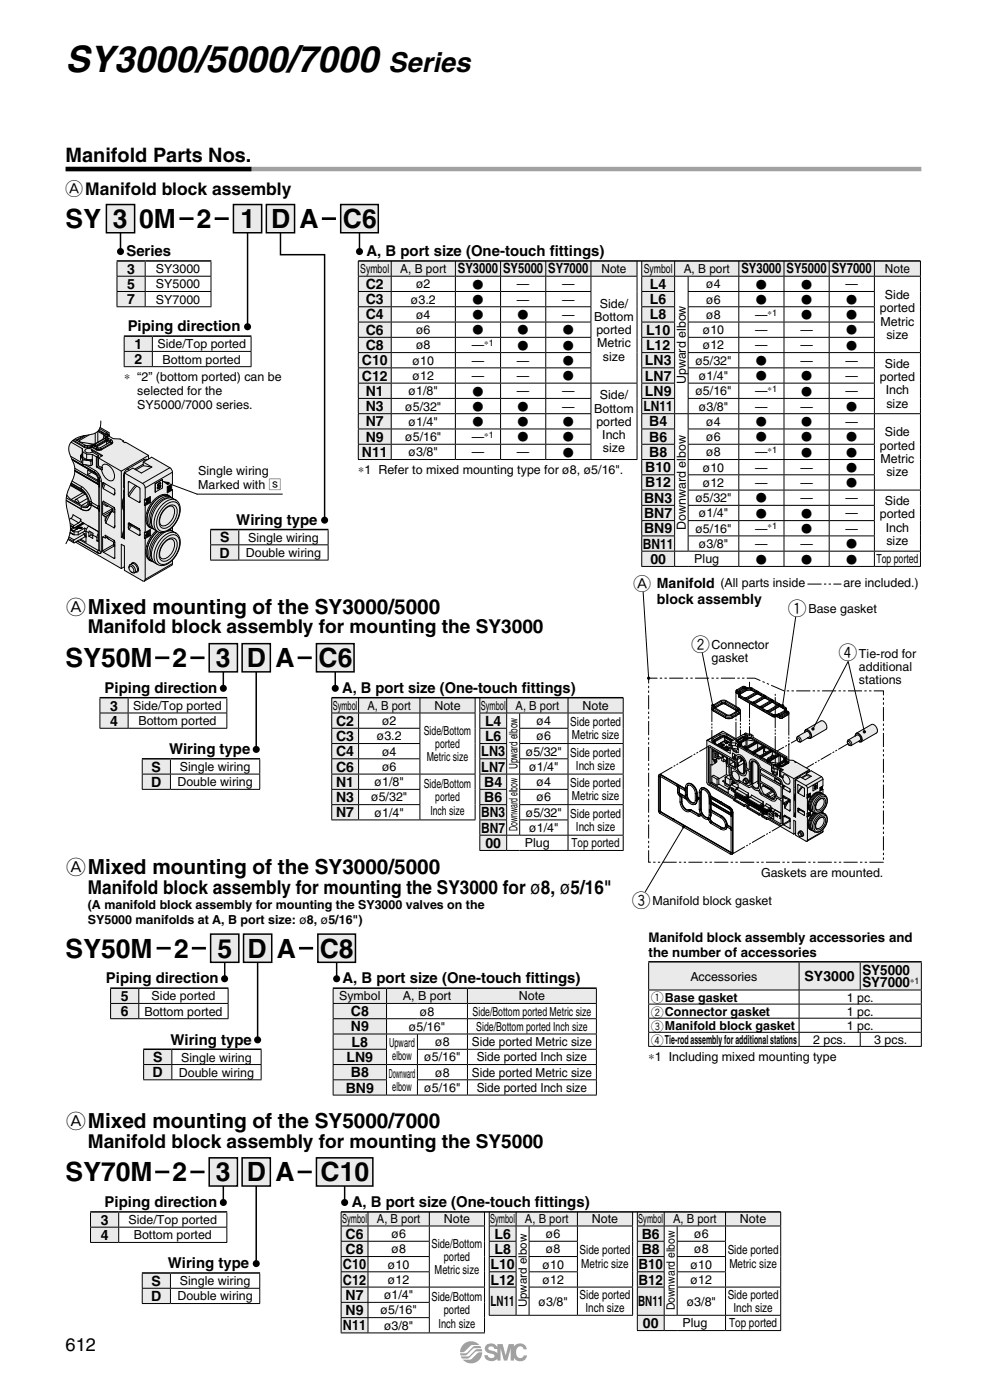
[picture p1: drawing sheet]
<svg xmlns="http://www.w3.org/2000/svg" width="148mm" height="210mm" viewBox="0 0 148 210" stroke-linecap="round" stroke-linejoin="round" font-family="sans-serif">
<defs><g id="words">
<text font-size="5.5" x="9.8" y="10.8">SY3000/5000/7000</text>
<text font-size="4.1" x="58.2" y="10.8">Series</text>
<g font-size="4">
<text x="9.8" y="34.2">SY</text>
<text x="16.9" y="34.2">3</text>
<text x="20.9" y="34.2">0M</text>
<text x="29.5" y="34.2">2</text>
<text x="36.1" y="34.2">1 D</text>
<text x="44.9" y="34.2">A</text>
<text x="51.4" y="34.2">C6</text>
<text x="9.8" y="100.1">SY50M</text>
<text x="25.9" y="100.1">2</text>
<text x="32.3" y="100.1">3</text>
<text x="37" y="100.1">D</text>
<text x="41.3" y="100.1">A</text>
<text x="47.8" y="100.1">C6</text>
<text x="9.8" y="143.6">SY50M</text>
<text x="26.1" y="143.6">2</text>
<text x="32.6" y="143.6">5</text>
<text x="37.1" y="143.6">D</text>
<text x="41.5" y="143.6">A</text>
<text x="47.9" y="143.6">C8</text>
<text x="9.8" y="177.2">SY70M</text>
<text x="25.9" y="177.2">2</text>
<text x="32.4" y="177.2">3</text>
<text x="37" y="177.2">D A</text>
<text x="48.1" y="177.2">C10</text>
</g>
<text font-size="3" x="9.8" y="24.3">Manifold Parts Nos.</text>
<g font-size="2.9">
<text x="10" y="92">AMixed mounting of the SY3000/5000</text>
<text x="13.2" y="95">Manifold block assembly for mounting the SY3000</text>
<text x="10" y="131.1">AMixed mounting of the SY3000/5000</text>
<text x="13.2" y="134.1">Manifold block assembly for mounting the SY3000 for ø8, ø5/16&quot;</text>
<text x="10" y="169.2">AMixed mounting of the SY5000/7000</text>
<text x="13.2" y="172.1">Manifold block assembly for mounting the SY5000</text>
</g>
<g font-size="2.7">
<text x="118.2" y="92.2">q</text>
<text x="103.7" y="97.6">w</text>
<text x="125.8" y="98.9">r</text>
<text x="94.8" y="136">e</text>
<text x="9.8" y="202.6">612</text>
</g>
<g font-size="2.6">
<text x="9.8" y="29.3">AManifold block assembly</text>
<text x="95" y="88.5">A</text>
</g>
<g font-size="2.2">
<text x="19" y="38.4">Series</text>
<text x="55" y="38.4">A, B port size (One-touch f</text>
<text x="82.4" y="38.4">ittings)</text>
<text x="19.1" y="49.7">Piping direction</text>
<text x="35.4" y="78.7">Wiring type</text>
<text x="15.7" y="104">Piping direction</text>
<text x="51.3" y="104">A, B port size (One-touch f</text>
<text x="78.3" y="104">ittings)</text>
<text x="25.4" y="113.1">Wiring type</text>
<text x="15.9" y="147.5">Piping direction</text>
<text x="51.4" y="147.5">A, B port size (One-touch f</text>
<text x="78.8" y="147.5">ittings)</text>
<text x="25.6" y="156.7">Wiring type</text>
<text x="15.7" y="181.1">Piping direction</text>
<text x="52.7" y="181.1">A, B port size (One-touch f</text>
<text x="80.2" y="181.1">ittings)</text>
<text x="25.2" y="190.2">Wiring type</text>
</g>
<g font-size="2.1">
<text x="19.1" y="41.1">3</text>
<text x="68.7" y="41">SY3000 SY5000 SY7000</text>
<text x="111.2" y="41">SY3000 SY5000 SY7000</text>
<text x="19.1" y="43.3">5</text>
<text x="19.1" y="45.6">7</text>
<text x="54.8" y="45.6">C3</text>
<text x="54.8" y="47.9">C4</text>
<text x="54.8" y="43.3">C2</text>
<text x="97.5" y="43.3">L4</text>
<text x="97.5" y="45.6">L6</text>
<text x="97.5" y="47.9">L8</text>
<text x="20.1" y="52.4">1</text>
<text x="54.8" y="52.5">C8</text>
<text x="54.8" y="50.2">C6</text>
<text x="96.9" y="50.2">L10</text>
<text x="96.9" y="52.5">L12</text>
<text x="20.1" y="54.6">2</text>
<text x="54.3" y="54.8">C10</text>
<text x="54.3" y="57.1">C12</text>
<text x="54.8" y="59.4">N1</text>
<text x="96.7" y="54.8">LN3</text>
<text x="96.7" y="57.1">LN7</text>
<text x="96.7" y="59.4">LN9</text>
<text x="54.8" y="64">N7</text>
<text x="54.8" y="61.7">N3</text>
<text x="96.5" y="61.7">LN11</text>
<text x="97.3" y="64">B4</text>
<text x="54.3" y="68.5">N11</text>
<text x="54.8" y="66.2">N9</text>
<text x="96.8" y="70.8">B10</text>
<text x="97.3" y="66.2">B6</text>
<text x="97.3" y="68.5">B8</text>
<text x="96.6" y="77.7">BN7</text>
<text x="96.6" y="75.4">BN3</text>
<text x="96.8" y="73.1">B12</text>
<text x="32.9" y="83.6">D</text>
<text x="33" y="81.4">S</text>
<text x="96.4" y="82.3">BN11</text>
<text x="96.6" y="80">BN9</text>
<text x="97.5" y="84.6">00</text>
<text x="98.5" y="88.3">Manifold</text>
<text x="98.5" y="90.6">block assembly</text>
<text x="16.5" y="106.6">3</text>
<text x="16.5" y="108.9">4</text>
<text x="50.4" y="108.9">C2</text>
<text x="50.4" y="111.1">C3</text>
<text x="50.4" y="113.4">C4</text>
<text x="72.2" y="113.4">LN3</text>
<text x="72.7" y="108.9">L4</text>
<text x="72.7" y="111.1">L6</text>
<text x="22.7" y="118">D</text>
<text x="22.7" y="115.8">S</text>
<text x="50.4" y="115.7">C6</text>
<text x="50.4" y="118">N1</text>
<text x="72.2" y="115.7">LN7</text>
<text x="72.6" y="118">B4</text>
<text x="50.4" y="120.3">N3</text>
<text x="50.4" y="122.6">N7</text>
<text x="72.2" y="122.6">BN3</text>
<text x="72.2" y="124.9">BN7</text>
<text x="72.6" y="120.3">B6</text>
<text x="72.8" y="127.2">00</text>
<text x="120.6" y="147.2">SY3000</text>
<text x="129.3" y="146.2">SY5000</text>
<text x="129.3" y="148.1">SY7000</text>
<text x="18.1" y="150.2">5</text>
<text x="18.1" y="152.4">6</text>
<text x="52.6" y="152.4">C8</text>
<text x="52.6" y="154.7">N9</text>
<text x="22.9" y="161.6">D</text>
<text x="22.9" y="159.3">S</text>
<text x="52" y="159.3">LN9</text>
<text x="52.6" y="161.6">B8</text>
<text x="52.7" y="157">L8</text>
<text x="51.8" y="163.9">BN9</text>
<text x="15.1" y="183.7">3</text>
<text x="15.1" y="186">4</text>
<text x="51.8" y="185.8">C6</text>
<text x="74.1" y="185.8">L6</text>
<text x="96.2" y="185.8">B6</text>
<text x="51.4" y="190.4">C10</text>
<text x="51.8" y="188.1">C8</text>
<text x="73.6" y="190.4">L10</text>
<text x="74.1" y="188.1">L8</text>
<text x="95.7" y="190.4">B10</text>
<text x="96.2" y="188.1">B8</text>
<text x="22.7" y="195.1">D</text>
<text x="22.7" y="192.9">S</text>
<text x="51.4" y="192.7">C12</text>
<text x="51.8" y="195">N7</text>
<text x="51.8" y="197.3">N9</text>
<text x="73.6" y="192.7">L12</text>
<text x="73.6" y="195.9">LN11</text>
<text x="95.7" y="195.9">BN11</text>
<text x="95.7" y="192.7">B12</text>
<text x="51.4" y="199.6">N11</text>
<text x="96.4" y="199.2">00</text>
</g>
<g font-size="2">
<text x="97.3" y="141.3">Manifold block assembly accessories and</text>
<text x="97.3" y="143.6">the number of accessories</text>
</g>
<g font-size="1.9">
<text x="23.4" y="41">SY3000</text>
<text x="54" y="40.9">Symbol</text>
<text x="60" y="40.9">A, B port</text>
<text x="90.2" y="40.9">Note</text>
<text x="96.5" y="40.9">Symbol</text>
<text x="102.5" y="40.9">A, B port</text>
<text x="132.7" y="40.9">Note</text>
<text x="23.4" y="43.2">SY5000</text>
<text x="23.4" y="45.5">SY7000</text>
<text x="61.6" y="45.5">ø3.2</text>
<text x="62.4" y="47.8">ø4</text>
<text x="62.4" y="43.2">ø2</text>
<text x="70.9" y="45.6">V</text>
<text x="70.9" y="47.9">V</text>
<text x="70.9" y="43.3">V</text>
<text x="77.5" y="45.5">—</text>
<text x="77.5" y="43.2">—</text>
<text x="77.7" y="47.9">V</text>
<text x="84.3" y="45.5">—</text>
<text x="84.3" y="47.8">—</text>
<text x="84.3" y="43.2">—</text>
<text x="89.9" y="46.1">Side/</text>
<text x="105.9" y="43.2">ø4</text>
<text x="105.9" y="45.5">ø6</text>
<text x="105.9" y="47.8">ø8</text>
<text x="113.2" y="47.8">—</text>
<text x="113.4" y="43.3">V</text>
<text x="113.4" y="45.6">V</text>
<text x="120.2" y="47.9">V</text>
<text x="120.2" y="43.3">V</text>
<text x="120.2" y="45.6">V</text>
<text x="126.8" y="43.2">—</text>
<text x="126.9" y="47.9">V</text>
<text x="126.9" y="45.6">V</text>
<text x="131.9" y="46.8">ported</text>
<text x="132.7" y="44.8">Side</text>
<text x="23.6" y="52.3">Side/Top ported</text>
<text x="62.4" y="50.1">ø6</text>
<text x="62.4" y="52.4">ø8</text>
<text x="70.7" y="52.4">—</text>
<text x="70.9" y="50.2">V</text>
<text x="77.7" y="52.5">V</text>
<text x="77.7" y="50.2">V</text>
<text x="84.4" y="52.5">V</text>
<text x="84.4" y="50.2">V</text>
<text x="89.1" y="48.1">Bottom</text>
<text x="89.4" y="50.1">ported</text>
<text x="89.5" y="52.1">Metric</text>
<text x="105.4" y="50.1">ø10</text>
<text x="105.4" y="52.4">ø12</text>
<text x="113.2" y="50.1">—</text>
<text x="113.2" y="52.4">—</text>
<text x="120" y="50.1">—</text>
<text x="120" y="52.4">—</text>
<text x="126.9" y="50.2">V</text>
<text x="126.9" y="52.5">V</text>
<text x="132" y="48.8">Metric</text>
<text x="132.9" y="50.8">size</text>
<text x="18.6" y="57.2">* “2” (bottom ported) can be</text>
<text x="20.6" y="59.3">selected for the</text>
<text x="24.4" y="54.5">Bottom ported</text>
<text x="61.3" y="59.3">ø1/8&quot;</text>
<text x="61.9" y="54.7">ø10</text>
<text x="61.9" y="57">ø12</text>
<text x="70.7" y="54.7">—</text>
<text x="70.7" y="57">—</text>
<text x="70.9" y="59.3">V</text>
<text x="77.5" y="54.7">—</text>
<text x="77.5" y="57">—</text>
<text x="77.5" y="59.3">—</text>
<text x="84.3" y="59.3">—</text>
<text x="84.4" y="54.7">V</text>
<text x="84.4" y="57">V</text>
<text x="89.9" y="59.9">Side/</text>
<text x="90.4" y="54.1">size</text>
<text x="102.8" y="57.7" transform="rotate(-90 102.8 57.7)">Upward elbow</text>
<text x="104.3" y="54.7">ø5/32&quot;</text>
<text x="104.3" y="59.3">ø5/16&quot;</text>
<text x="104.8" y="57">ø1/4&quot;</text>
<text x="113.2" y="59.3">—</text>
<text x="113.4" y="54.7">V</text>
<text x="113.4" y="57">V</text>
<text x="120" y="54.7">—</text>
<text x="120.2" y="59.3">V</text>
<text x="120.2" y="57">V</text>
<text x="126.8" y="54.7">—</text>
<text x="126.8" y="59.3">—</text>
<text x="126.8" y="57">—</text>
<text x="131.9" y="57.1">ported</text>
<text x="132.7" y="55.2">Side</text>
<text x="132.8" y="59.1">Inch</text>
<text x="20.6" y="61.4">SY5000/7000 series.</text>
<text x="60.8" y="61.6">ø5/32&quot;</text>
<text x="61.3" y="63.9">ø1/4&quot;</text>
<text x="70.9" y="63.9">V</text>
<text x="70.9" y="61.6">V</text>
<text x="77.7" y="63.9">V</text>
<text x="77.7" y="61.6">V</text>
<text x="84.3" y="61.6">—</text>
<text x="84.4" y="63.9">V</text>
<text x="89.1" y="61.9">Bottom</text>
<text x="89.4" y="63.9">ported</text>
<text x="90.3" y="65.9">Inch</text>
<text x="104.8" y="61.6">ø3/8&quot;</text>
<text x="105.9" y="63.9">ø4</text>
<text x="113.2" y="61.6">—</text>
<text x="113.4" y="63.9">V</text>
<text x="120" y="61.6">—</text>
<text x="120.2" y="63.9">V</text>
<text x="126.8" y="63.9">—</text>
<text x="127" y="61.6">V</text>
<text x="132.7" y="65.5">Side</text>
<text x="132.9" y="61.1">size</text>
<text x="29.7" y="71.3">Single wiring</text>
<text x="53.7" y="71.1">*1 Refer to mixed mounting type for ø8, ø5/16&quot;.</text>
<text x="60.8" y="66.2">ø5/16&quot;</text>
<text x="61.3" y="68.5">ø3/8&quot;</text>
<text x="70.7" y="66.2">—</text>
<text x="70.7" y="68.5">—</text>
<text x="77.5" y="68.5">—</text>
<text x="77.7" y="66.2">V</text>
<text x="84.4" y="66.2">V</text>
<text x="84.4" y="68.5">V</text>
<text x="90.4" y="67.9">size</text>
<text x="105.4" y="70.7">ø10</text>
<text x="105.9" y="66.2">ø6</text>
<text x="105.9" y="68.5">ø8</text>
<text x="113.2" y="70.7">—</text>
<text x="113.2" y="68.5">—</text>
<text x="113.4" y="66.2">V</text>
<text x="120" y="70.7">—</text>
<text x="120.2" y="68.5">V</text>
<text x="120.2" y="66.2">V</text>
<text x="126.9" y="68.5">V</text>
<text x="126.9" y="70.8">V</text>
<text x="126.9" y="66.2">V</text>
<text x="131.9" y="67.5">ported</text>
<text x="132" y="69.4">Metric</text>
<text x="132.9" y="71.4">size</text>
<text x="29.7" y="73.4">Marked with ß</text>
<text x="104.3" y="75.3">ø5/32&quot;</text>
<text x="104.8" y="77.6">ø1/4&quot;</text>
<text x="105.4" y="73">ø12</text>
<text x="113.2" y="73">—</text>
<text x="113.4" y="75.4">V</text>
<text x="113.4" y="77.7">V</text>
<text x="120" y="75.3">—</text>
<text x="120" y="73">—</text>
<text x="120.2" y="77.7">V</text>
<text x="126.8" y="75.3">—</text>
<text x="126.8" y="77.6">—</text>
<text x="126.9" y="73.1">V</text>
<text x="131.9" y="77.8">ported</text>
<text x="132.7" y="75.8">Side</text>
<text x="36.9" y="83.5">Double wiring</text>
<text x="37.2" y="81.3">Single wiring</text>
<text x="102.8" y="79.5" transform="rotate(-90 102.8 79.5)">Downward elbow</text>
<text x="104.3" y="79.9">ø5/16&quot;</text>
<text x="104.8" y="82.2">ø3/8&quot;</text>
<text x="113.2" y="79.9">—</text>
<text x="113.2" y="82.2">—</text>
<text x="120" y="82.2">—</text>
<text x="120.2" y="79.9">V</text>
<text x="126.8" y="79.9">—</text>
<text x="127" y="82.2">V</text>
<text x="132.8" y="79.8">Inch</text>
<text x="132.9" y="81.7">size</text>
<text x="104.1" y="84.5">Plug</text>
<text x="108" y="88.1">(All parts inside</text>
<text x="113.4" y="84.5">V</text>
<text x="120.2" y="84.5">V</text>
<text x="126.5" y="88.1">are included.)</text>
<text x="126.9" y="84.5">V</text>
<text x="131.4" y="84.5">Top ported</text>
<text x="121.2" y="92">Base gasket</text>
<text x="106.7" y="97.4">Connector</text>
<text x="106.7" y="99.3">gasket</text>
<text x="128.8" y="98.7">Tie-rod for</text>
<text x="128.8" y="100.6">additional</text>
<text x="20" y="106.5">Side/Top ported</text>
<text x="49.9" y="106.4">Symbol</text>
<text x="55.1" y="106.4">A, B port</text>
<text x="65.1" y="106.4">Note</text>
<text x="72.1" y="106.4">Symbol</text>
<text x="77.3" y="106.4">A, B port</text>
<text x="87.3" y="106.4">Note</text>
<text x="128.8" y="102.6">stations</text>
<text x="20.8" y="108.8">Bottom ported</text>
<text x="56.5" y="111.1">ø3.2</text>
<text x="57.3" y="108.8">ø2</text>
<text x="57.3" y="113.3">ø4</text>
<text x="63.5" y="110.2">Side/Bottom</text>
<text x="65.3" y="112.2">ported</text>
<text x="78.8" y="113.3">ø5/32&quot;</text>
<text x="80.5" y="108.8">ø4</text>
<text x="80.5" y="111.1">ø6</text>
<text x="85.5" y="108.9">Side ported</text>
<text x="85.5" y="113.5">Side ported</text>
<text x="85.7" y="110.9">Metric size</text>
<text x="26.6" y="117.9">Double wiring</text>
<text x="27" y="115.7">Single wiring</text>
<text x="56.2" y="117.9">ø1/8&quot;</text>
<text x="57.3" y="115.6">ø6</text>
<text x="63.5" y="118.2">Side/Bottom</text>
<text x="64" y="114.2">Metric size</text>
<text x="79.4" y="115.6">ø1/4&quot;</text>
<text x="80.5" y="117.9">ø4</text>
<text x="85.5" y="118.1">Side ported</text>
<text x="86.4" y="115.5">Inch size</text>
<text x="55.7" y="120.2">ø5/32&quot;</text>
<text x="56.2" y="122.5">ø1/4&quot;</text>
<text x="64.5" y="122.2">Inch size</text>
<text x="65.3" y="120.2">ported</text>
<text x="78.8" y="122.5">ø5/32&quot;</text>
<text x="79.4" y="124.8">ø1/4&quot;</text>
<text x="80.5" y="120.2">ø6</text>
<text x="85.5" y="122.7">Side ported</text>
<text x="85.7" y="120.1">Metric size</text>
<text x="86.4" y="124.7">Inch size</text>
<text x="78.7" y="127.1">Plug</text>
<text x="85.7" y="127.1">Top ported</text>
<text x="114.1" y="131.5">Gaskets are mounted.</text>
<text x="13.2" y="136.3">(A manifold block assembly for mounting the SY3000 valves on the</text>
<text x="97.8" y="135.8">Manifold block gasket</text>
<text x="13.2" y="138.6">SY5000 manifolds at A, B port size: ø8, ø5/16&quot;)</text>
<text x="103.5" y="147.1">Accessories</text>
<text x="21.7" y="152.3">Bottom ported</text>
<text x="22.7" y="150.1">Side ported</text>
<text x="50.8" y="150.1">Symbol</text>
<text x="60.4" y="150.1">A, B port</text>
<text x="61.3" y="154.6">ø5/16&quot;</text>
<text x="62.9" y="152.3">ø8</text>
<text x="70.9" y="152.3">Side/Bottom ported Metric size</text>
<text x="71.4" y="154.6">Side/Bottom ported Inch size</text>
<text x="77.8" y="150.1">Note</text>
<text x="97.6" y="150.4">qBase gasket</text>
<text x="97.6" y="152.5">wConnector gasket</text>
<text x="97.6" y="154.6">eManifold block gasket</text>
<text x="127" y="150.2">1 pc.</text>
<text x="127" y="152.3">1 pc.</text>
<text x="127" y="154.5">1 pc.</text>
<text x="26.8" y="161.5">Double wiring</text>
<text x="27.2" y="159.2">Single wiring</text>
<text x="58.3" y="161.6">Downward</text>
<text x="58.3" y="157.1">Upward</text>
<text x="58.8" y="159.1">elbow</text>
<text x="63.6" y="159.2">ø5/16&quot;</text>
<text x="65.3" y="156.9">ø8</text>
<text x="65.3" y="161.5">ø8</text>
<text x="70.8" y="156.9">Side ported Metric size</text>
<text x="70.8" y="161.5">Side ported Metric size</text>
<text x="71.5" y="159.2">Side ported Inch size</text>
<text x="97.3" y="159.1">*1 Including mixed mounting type</text>
<text x="97.6" y="156.7">rTie-rod assembly for additional stations</text>
<text x="121.9" y="156.6">2 pcs.</text>
<text x="131.1" y="156.6">3 pcs.</text>
<text x="58.8" y="163.6">elbow</text>
<text x="63.6" y="163.8">ø5/16&quot;</text>
<text x="71.5" y="163.8">Side ported Inch size</text>
<text x="19.3" y="183.6">Side/Top ported</text>
<text x="20.1" y="185.9">Bottom ported</text>
<text x="51.3" y="183.5">Symbol</text>
<text x="56.5" y="183.5">A, B port</text>
<text x="58.7" y="185.7">ø6</text>
<text x="66.5" y="183.5">Note</text>
<text x="73.5" y="183.5">Symbol</text>
<text x="78.7" y="183.5">A, B port</text>
<text x="81.9" y="185.7">ø6</text>
<text x="88.8" y="183.5">Note</text>
<text x="95.7" y="183.5">Symbol</text>
<text x="100.9" y="183.5">A, B port</text>
<text x="104.1" y="185.7">ø6</text>
<text x="111" y="183.5">Note</text>
<text x="58.2" y="190.3">ø10</text>
<text x="58.7" y="188">ø8</text>
<text x="64.7" y="187.2">Side/Bottom</text>
<text x="65.2" y="191.1">Metric size</text>
<text x="66.5" y="189.2">ported</text>
<text x="81.4" y="190.3">ø10</text>
<text x="81.9" y="188">ø8</text>
<text x="86.9" y="188.2">Side ported</text>
<text x="87.2" y="190.1">Metric size</text>
<text x="103.6" y="190.3">ø10</text>
<text x="104.1" y="188">ø8</text>
<text x="109.1" y="188.2">Side ported</text>
<text x="109.4" y="190.1">Metric size</text>
<text x="26.6" y="195.1">Double wiring</text>
<text x="27" y="192.8">Single wiring</text>
<text x="57.1" y="197.2">ø5/16&quot;</text>
<text x="57.6" y="194.9">ø1/4&quot;</text>
<text x="58.2" y="192.6">ø12</text>
<text x="64.7" y="195.2">Side/Bottom</text>
<text x="66.5" y="197.2">ported</text>
<text x="80.8" y="195.8">ø3/8&quot;</text>
<text x="81.4" y="192.6">ø12</text>
<text x="86.9" y="194.9">Side ported</text>
<text x="87.8" y="196.8">Inch size</text>
<text x="103" y="195.8">ø3/8&quot;</text>
<text x="103.6" y="192.6">ø12</text>
<text x="109.1" y="194.9">Side ported</text>
<text x="110" y="196.8">Inch size</text>
<text x="57.6" y="199.5">ø3/8&quot;</text>
<text x="65.8" y="199.2">Inch size</text>
<text x="102.3" y="199.1">Plug</text>
<text x="109.3" y="199.1">Top ported</text>
</g>
<g font-size="1.7">
<text x="77.6" y="115.4" transform="rotate(-90 77.6 115.4)">Upward elbow</text>
<text x="77.6" y="124.7" transform="rotate(-90 77.6 124.7)">Downward elbow</text>
<text x="79" y="196.1" transform="rotate(-90 79 196.1)">Upward elbow</text>
<text x="101.2" y="196.6" transform="rotate(-90 101.2 196.6)">Downward elbow</text>
</g>
<g font-size="1.4">
<text x="115.1" y="47.3">*1</text>
<text x="72.6" y="51.9">*1</text>
<text x="115.1" y="58.8">*1</text>
<text x="72.6" y="65.7">*1</text>
<text x="115.1" y="68">*1</text>
<text x="115.1" y="79.4">*1</text>
<text x="136.5" y="147.6">*1</text>
</g>
</g></defs>
<path d="M33.5 100.8v2.4M50.3 100.8v2.4" fill="none" stroke="#000" stroke-width=".22"/>
<path d="M23.3 98.7h2.1M28.6 98.7h2.1M44.6 98.7h2.1" fill="none" stroke="#000" stroke-width=".4"/>
<path d="M36.3 96.5h4.2v4.3h-4.2z" fill="#e9eaea"/>
<path d="M36.3 96.5h4.2v4.3h-4.2z" fill="none" stroke="#000" stroke-width=".22"/>
<path d="M31.4 96.5h4.2v4.3h-4.2z" fill="#e9eaea"/>
<path d="M31.4 96.5h4.2v4.3h-4.2z" fill="none" stroke="#000" stroke-width=".22"/>
<path d="M47.5 96.5h5.6v4.3h-5.6z" fill="#e9eaea"/>
<path d="M18.1 34.9v2.8M37.1 34.9v14.1M47.5 96.5h5.6v4.3h-5.6zM38.4 100.8v11.6" fill="none" stroke="#000" stroke-width=".22"/>
<g fill="#000">
<circle cx="33.5" cy="103.2" r=".53"/>
<circle cx="38.4" cy="112.4" r=".53"/>
<circle cx="50.3" cy="103.2" r=".53"/>
</g>
<path d="M9.8 25.4h128.4" fill="none" stroke="#9fa0a0" stroke-width=".67" stroke-linecap="butt"/>
<path d="M9.8 25.4h27.9" fill="none" stroke="#000" stroke-width=".67" stroke-linecap="butt"/>
<path d="M26.9 32.8h2.1M32.2 32.8h2.1M48.3 32.8h2.1" fill="none" stroke="#000" stroke-width=".4"/>
<path d="M16 30.7h4.2v4.2h-4.2z" fill="#e9eaea"/>
<path d="M16 30.7h4.2v4.2h-4.2z" fill="none" stroke="#000" stroke-width=".22"/>
<path d="M39.9 30.7h4.3v4.2h-4.3z" fill="#e9eaea"/>
<path d="M39.9 30.7h4.3v4.2h-4.3z" fill="none" stroke="#000" stroke-width=".22"/>
<path d="M51.1 30.7h5.6v4.2h-5.6z" fill="#e9eaea"/>
<path d="M42.1 34.9v3.3h6.6v39.8M51.1 30.7h5.6v4.2h-5.6zM53.9 34.9v2.8" fill="none" stroke="#000" stroke-width=".22"/>
<g fill="#000">
<circle cx="18.1" cy="37.7" r=".53"/>
<circle cx="48.7" cy="78" r=".53"/>
</g>
<path d="M35 30.7h4.2v4.2h-4.2z" fill="#e9eaea"/>
<path d="M35 30.7h4.2v4.2h-4.2zM33.5 177.9v2.5M38.4 177.9v11.6M51.7 177.9v2.5" fill="none" stroke="#000" stroke-width=".22"/>
<circle cx="37.1" cy="49" r=".53" fill="#000"/>
<path d="M23.3 175.8h2.1M28.6 175.8h2.1M44.6 175.8h2.1" fill="none" stroke="#000" stroke-width=".4"/>
<path d="M36.3 173.7h4.2v4.2h-4.2z" fill="#e9eaea"/>
<path d="M36.3 173.7h4.2v4.2h-4.2z" fill="none" stroke="#000" stroke-width=".22"/>
<path d="M31.4 173.7h4.2v4.2h-4.2z" fill="#e9eaea"/>
<path d="M31.4 173.7h4.2v4.2h-4.2z" fill="none" stroke="#000" stroke-width=".22"/>
<path d="M47.5 173.7h8.4v4.2h-8.4z" fill="#e9eaea"/>
<path d="M33.7 144.3v2.5M47.5 173.7h8.4v4.2h-8.4z" fill="none" stroke="#000" stroke-width=".22"/>
<g fill="#000">
<circle cx="33.5" cy="180.4" r=".53"/>
<circle cx="38.4" cy="189.5" r=".53"/>
<circle cx="51.7" cy="180.4" r=".53"/>
</g>
<path d="M23.5 142.2h2.1M28.8 142.2h2.1M44.8 142.2h2.2" fill="none" stroke="#000" stroke-width=".4"/>
<path d="M36.5 140.1h4.2v4.2h-4.2z" fill="#e9eaea"/>
<path d="M36.5 140.1h4.2v4.2h-4.2z" fill="none" stroke="#000" stroke-width=".22"/>
<path d="M31.6 140.1h4.2v4.2h-4.2z" fill="#e9eaea"/>
<path d="M31.6 140.1h4.2v4.2h-4.2z" fill="none" stroke="#000" stroke-width=".22"/>
<path d="M47.7 140.1h5.6v4.2h-5.6z" fill="#e9eaea"/>
<path d="M38.6 144.3v11.7M47.7 140.1h5.6v4.2h-5.6zM50.5 144.3v2.5" fill="none" stroke="#000" stroke-width=".22"/>
<g fill="#000">
<circle cx="53.9" cy="37.7" r=".53"/>
<circle cx="33.7" cy="146.8" r=".53"/>
<circle cx="38.6" cy="156" r=".53"/>
<circle cx="50.5" cy="146.8" r=".53"/>
</g>
<path d="M10.7 66.2l.5-.3a4.1 4.1 0 0 1 2.1-.7 1.74 1.74 0 0 0 1.8-2.1l-.1 1 1.4 .8 .1 .6 .5 .3h1l.6 .3v.2l.1 .1 .2-.1 3.4 2v.5l.5-.2 2.9 1.7 .2 .5v1.8l-.1 .1 .1 2 .8 .6 .3 .8v.8l-.2 .8-.4 .7-.5 .7v.6l.7 .4 .4 .6 .1 .8-.2 .8-.4 .9-.6 .8v.6l-.1 .2-4.2 2.4-3-1.6v-.5l-.4 .2-6.9-4-.2 .2-.9-.5-.3 .5a2.6 2.6 0 0 0 .6-1.5v-1.5l-.5-2.4a5.5 5.5 0 0 1 .5-3.3l.5-1.1 .2-1.1-.1-1-.6-1.3a1.82 1.82 0 0 1 .2-2.1z" fill="#e9eaea"/>
<g fill="none" stroke="#000" stroke-width=".15">
<path d="M10 75.1l2.2 1.3M10 74.7l2.2 1.3 .6 .2 .2-.1M10 74.3l.7 .6M10.5 79.9l.6 .3M10.5 72.8l2.3 1.3-1.5 .8M10.5 78.5l.6 .3M10.6 72.7l2.1 1.2M10.6 79.5l.5 .3M10.6 78.8l.4 .2M10.6 78.9l.4 .2M10.6 72.6l1.6 1 .5 .3a1.48 1.48 0 0 1 .2 2h-.4l-.3-.1M10.6 79.9l-.1 .1"/>
<path d="M10.6 68.5l1.7 .9M10.6 77.8l-.2 .1M10.6 77.8l1.2 .6M10.6 77.8l.3-.6 1.2 .7M10.6 78.9v.1M10.6 80h.1M10.7 66.3l1.6 1M10.7 74.9l1.5 .9M10.8 72.2a4.6 4.6 0 0 1 2.6 2.1l.3 1 1 .6M10.8 68.9l3.4 1.9M10.8 69l3.4 1.9M10.8 69l3.5 2"/>
<path d="M10.9 66.1l1.7 1M11 79.1l-.4 .2M11 79.1l-.4 .3M11 79v.1M11 66l1.6 1M11.1 78.8l-.1 .2M11.1 79.8h.6M11.1 79.8v.4M11.2 65.9l.3 .2M11.2 70.6l3.5 2.1M11.2 70.5l3.4 2M11.2 70.2l3.5 2.1"/>
<path d="M11.3 79.1h.8l.2 .1M11.3 79.1l-.7 .4M11.3 79.1l.3 .2M11.3 74.9a.48 .48 0 0 1 .6 .6M11.3 74.9l-.1 .2 .7 .4M11.5 79h.3M11.5 66.1l1.3 .7M11.6 65.9l-.1 .2M11.6 79.3h.1M11.6 79.3l-.6 .4 .6-.4M11.7 79.2h.1M11.7 79.2l-.1 .1"/>
<path d="M11.7 79.8v.4M11.8 78.4l-.7 .4M11.8 79l.8-.5-.8 .5M11.8 79h.1M11.9 66.1v.2M11.9 79.2h-.2M11.9 79.2h.1M12 79.2h.2M12.1 68.3l.3 .7M12.1 68.3v.6l.3 .8M12.1 77.9v.3l2.6 1.5v1.5l-.2-.1M12.1 77.9l-.3 .5"/>
<path d="M12.2 73.3l-1.6-.8 1.6 .9M12.2 73.3l.6 .6 .5 .9 .1 .8-.3 .5M12.2 79.2h-.2M12.2 73.4l.3 .2M12.2 73.4h.1M12.2 76.4h.1M12.3 73l-.1 .3M12.3 76l-.2 .3 .3 .2 .5 .1 .4-.1M12.3 79.2l-.1 .1-.3-.1M12.3 68.1l-.2 .2M12.3 67.3l.1 .5M12.3 67.3v.8"/>
<path d="M12.3 68.1h.1M12.3 68.1l-.1 .3a1.18 1.18 0 0 0 1.6 .6M12.3 68.1l.1 .5M12.4 79.9l.3 .2M12.4 69h.6l.6 .2M12.4 69v.7M12.4 69.7l1.2 .1M12.4 68.6l.6 .3M12.4 67.8l.6 .3M12.4 67.8v.8M12.4 73.9l-1.7 1M12.4 78.4l-1.3 .8-.1-.1"/>
<path d="M12.5 78.4l-.8 .5M12.5 65.4l-.9 .5M12.6 67.1l.3 .1 .8-.1M12.6 67l.5 .1M12.6 67v.1M12.7 79.2v.5M12.7 79.2l.3 .2M12.7 79.7l-1 .5M12.7 79.2l-1 .6M12.7 79.7l.2 .1M12.8 69.7a3.5 3.5 0 0 1 2.2 1.7l.2 .8M12.8 66.8l-.2 .2"/>
<path d="M12.8 66.8h.3M12.9 65.3l-1.3 .8v-.2M12.9 79.7l.4 .2M12.9 79.7v1.6l-.8-.4M13 68.1l.8 .1M13 68.1v.8M13 68.9l.8 .1M13 76.1h.1zM13.1 66.8v.3M13.1 67.1v.1M13.1 76.1h-.2M13.1 74.8l-1.2 .7"/>
<path d="M13.1 71.2v-.7l1.2 .7a.87 .87 0 0 1 .4 .8M13.1 71.2l1.5 .8M13.2 76h-.1M13.2 75.3l-1 .5M13.2 76l-.2 .1M13.3 78.9l-.2 .2-.2 .6M13.3 79.9v.5M13.3 79.9l.1-.2 .6 .3-.1 .2M13.3 75a.98 .98 0 0 1-.3 1.1M13.3 65.2l-1.4 .9M13.4 76.4h-.1M13.4 75.2l.3 .5"/>
<path d="M13.4 75.8h.3M13.4 75.2v.6M13.4 69.8h.1M13.4 76.4l-.1 .1M13.5 76.3l-.2 .2M13.6 69.2v.6M13.6 79.8v.4l-.3 .2M13.6 66.8h.4M13.6 66.8l.1 .2M13.7 67l-.6 .1M13.7 67v.1M13.7 67h.2"/>
<path d="M13.7 67.1h.2M13.7 75.2h-.3M13.7 75.7l.1 .1M13.7 75.7l-.2-.1-.1 .2M13.7 67.4a.71 .71 0 0 0-1 .2 .73 .73 0 0 0 1.1 .2l1 .5M13.7 67.4l1.7 .9-.6 .4v1.2l.4 .2M13.7 67.4v.1M13.7 67.5l1.6 .9M13.7 67.5l.2 .3M13.7 75.8h.1M13.7 75.8a.9 .9 0 0 1-.5 .8 .9 .9 0 0 1-1-.2M13.7 70.8l-.6 .4"/>
<path d="M13.8 75.8l.9 .5M13.8 75.8h-.1M13.8 75.8h.1M13.8 75.4l-.1 .3M13.8 68.2l.7 .3M13.8 69l.1 .7-.3 .1M13.8 68.2v.8M13.9 67.1l.6 .4M13.9 69l-.3 .2M13.9 67v.1M13.9 67l.6 .4M14 66.8l.2 .2"/>
<path d="M14 66.8l-.1 .2M14.1 66.7h.1M14.1 66.7l-1 .1M14.1 66.7l-.5 .1M14.2 70.8l.2 .2M14.2 70.8v.1M14.2 66.7h-.1M14.2 66.7h.1M14.2 66.7l.1 .2M14.2 66.7l-.1 .2 .1 .1M14.2 70.9l.2 .2M14.3 71h.1"/>
<path d="M14.3 65v1.6M14.3 70.6l-.1 .2 .2 .2M14.3 67h-.1M14.3 67l.3 .2M14.3 66.9v.1M14.3 67h.1M14.4 71v.1M14.4 71a.7 .7 0 0 1 .5 .9M14.4 71.1l.4 .7M14.5 67.5l.2 .1 .5-.1M14.5 68.5v1.5M14.5 70l.7 .5"/>
<path d="M14.5 67.4h.7M14.5 67.4v.1M14.6 68.6v1.4M14.6 70l.8 .4M14.6 68.6l3.6 2.1M14.6 70h-.1M14.6 72.5l.3 .5M14.6 76.2l.3 .5M14.6 76.2l.1 .1M14.6 67.2l-.1 .2M14.6 67.2h.4M14.7 76.3l.2 .4"/>
<path d="M14.7 72h-.1M14.7 72.7h.1M14.7 72.3h.1M14.7 75.9h.1M14.8 72.3l-.2 .2M14.8 75.9l-.2 .3M14.8 64.6l1.1 .7M14.8 68.3v.2l-.2 .1M14.8 68.3l-.3 .2M14.8 72.3h.1M14.8 75.9h.1M14.8 71.8l.1 .3"/>
<path d="M14.8 71.8l.1 .1M14.8 64.5l1.1 .6M14.8 71.8v.2M14.8 76.5l.1 6.1M14.8 72.9h.1M14.8 72l.1 .3M14.8 72.9l.1 3M14.8 72.2v.1M14.8 72h.1M14.9 72.3h-.1M14.9 72.3v.2h-.3M14.9 72.2h-.1"/>
<path d="M14.9 75.9h-.1M14.9 75.9v.1M14.9 71.9v.2M14.9 72.1v.9M14.9 72.1l.3 .1M14.9 76v.7M14.9 76v.2h-.3M14.9 64.3l1.1 .6M15 67.2l.2 .2M15 64.1l1.3 .8 .1 .6 .6 .3 1 .1 .5 .3M15.1 63.1a1.76 1.76 0 0 1-1.8 2.1 3.2 3.2 0 0 0-2.9 1.5 1.92 1.92 0 0 0 .1 1.6 3.7 3.7 0 0 1 .5 3.4 6.3 6.3 0 0 0-1 4.4l.5 2.4a4.5 4.5 0 0 1-.6 3.1M15.2 67.4v.1"/>
<path d="M15.2 72.2v10.5l-.1 .3h-.4M15.2 64.9l.2 .1M15.2 70.1a.61 .61 0 0 1 .5-.5 .61 .61 0 0 1 .7 .3 1.87 1.87 0 0 1 .7 2 .79 .79 0 0 1-1.3-.3l-.5-.7-.1-.4M15.2 70.1h.2v.3M15.4 70.4l-.2 .1M15.4 77.1l.1 .2M15.4 72.9l.1 .4M15.4 75.4l.7 .5M15.4 72.5v.4M15.4 75.4v1.7M15.5 75.2l-.1 .2M15.5 72.4l1.6 .9 .1 .2v.5"/>
<path d="M15.5 72.4l-.1 .1M15.5 75.2l.3 .4 1.4 .9M15.5 75.2l1.6 .9M15.5 73.3l1.6 .9M15.5 77.3l.3 .2M15.6 65.2l-.9-.5v1.6M15.6 65.2v.4M15.6 65.2v.2l-.2 .5-1.3 .7-2-.3-.2-.1v-.1M15.6 72.5l-.2 .4M15.7 65.8l-1.5 .9M15.7 65.8h.1M15.8 65.8l.1 .2"/>
<path d="M15.8 65.8h-.1M15.8 78.1l.1 .4M15.8 77.5v.6M15.8 65.8h.5M15.8 72.6l-.3 .7M15.8 65.7l-.1 .1M15.9 65.1v.1M15.9 66h.3M15.9 66v.1M15.9 66l-1.6 .9M15.9 78.5l1.2 .7M15.9 65.2l-.2 .6"/>
<path d="M15.9 65.2l.2-.1 .1 .2M15.9 65.5l.2 .1M15.9 65.5l.1 .2M15.9 65.5l-.1 .2M16 66.2l-1.5 .8 .3 .2M16 66.2v.4M16 66.2l.4 .2M16 65.7l.3 .1M16 64.9l-.1 .2M16 64.9l.2 .3M16.1 65.6h.1M16.1 65.6l-.1 .1"/>
<path d="M16.1 65.6l.6 .4M16.1 77.3l-.3 .8M16.1 77.3l-.3 .2M16.1 75.8v.1M16.2 66v.1M16.2 66l.3 .2M16.2 75.9h-.1M16.2 65.3l-.1 .3M16.2 65.2v.2M16.2 65.2l-.1 .5M16.2 65.2v.1M16.3 65.8l-.1 .2"/>
<path d="M16.3 77.2l-.2 .1M16.5 76.9l-.2 .3M16.5 76.9v.1M16.5 66.2l.1 .1M16.5 66.2v.1l-.3-.2h-.3l-1.6 .9M16.6 66.3l.1 .2M16.6 66.3l-1.6 .9M16.6 76.9h-.1M16.7 66l-.2 .2M16.7 66l.2 .3M16.7 66.5l-1.5 .9M16.7 66.5v.1"/>
<path d="M16.7 76.7h.1M16.7 76.7l-.2 .5h-.2M16.8 76.6l-1.3 .7M16.8 76.7l-.6 1.1-.3 .7M16.8 76.7l.4 .2M16.8 76.5l.1 .1M16.8 76.5l-.1 .2M16.8 76.3l-1.4 .8M16.8 76.2v.3M16.9 76.6l-.1 .1M16.9 76.6l.3 .2M16.9 76.3v.3"/>
<path d="M16.9 66.3v.2M16.9 66.3l-.2 .2M16.9 66.3l-.2 .3-1.5 .9M17.1 76.1l.1 .4v2.4M17.1 76.1l.1 .2M17.1 76.1l.1 .1M17.2 78.8l-.1 .4M17.2 78.9v.2M17.2 74v.1M17.2 78.9l-.1 .3M17.2 74l-.1 .2M17.2 73.9l-.1 .3"/>
<path d="M18.2 70.7v9.9M18.5 79.6l-.1 .9M18.5 74.6a2.56 2.56 0 0 0 0 2M18.5 74.7l-.1 .8 .1 .9M18.5 79.7l-.1 .8M18.5 71.3l.2 .1M18.5 73l.2 .1M18.5 73.7l.2 .1M18.5 71.3v1.7M18.5 73.7v6.9M18.5 73l.1 .3M18.5 66.2h-.1l.3 .2 .2-.1 3.4 2"/>
<path d="M18.5 66.2v.1M18.6 73.3h.1M18.6 73.3l-.1 .4M18.7 70.9l2.7 1.6M18.7 70.9v9.9l-.5-.2M19.1 70.4l-.4 .4-.2 .5M19.1 70.4l.2 .1M19.2 79.2l.2 .2M19.2 74.2l.2 .3M19.2 78.6l.3 .1M19.2 72.3v1.9M19.2 78.6v.6"/>
<path d="M19.4 72.2l1.6 1v2M19.4 72.2l-.2 .1M19.4 78.5l1.5 .8M19.4 78.5l.1 .1M19.4 79.4l1.5 .9M19.4 74.5l1.5 .9M19.4 78.5l-.2 .1M19.5 78.7l-.3 .5M19.5 78.7l.2 .2M19.6 78.6l-.1 .1M19.7 78.9l1.3 .7M19.7 78.9l-.3 .5"/>
<path d="M19.7 78.7v.2M20.3 72.8l-1.1 1.4M20.5 72.9l-1.1 1.6M20.9 79.3h.1M20.9 79.3l.1 .3M21 75.2v.1M21 75.2l-.1 .2M21 79.6v.6M21.4 72.5l.3 .4 .1 .3M21.5 69.3l1.2-.7 2.8 1.6M21.5 69.3v.6M21.5 69.9l1.3 .2"/>
<path d="M21.5 69.9l-1.1 .6M21.5 69.3l1.3 .8M21.5 69.6l-1.3 .8M21.5 69l-2.4 1.4M21.5 69l.3 .1M21.7 75.8h.1M21.8 79.9l.7-.5v.9M21.8 74.9l.7-.4v.9M21.8 73.2v1.7M21.8 75.8v4.1M21.8 74.9h-.1v.9M21.8 79.9l-.1-.1v.9"/>
<path d="M21.9 75.4v.2M21.9 75.4v.1M21.9 75.5v.1M22 74.8l-.1 .3M22.1 79.7l-.3 .6M22.1 79.7h.1M22.1 69l-.3-.1-.3 .1M22.1 75l-.2 .4M22.1 75h.1M22.1 74.7l.1 .1M22.1 79.7l-.2 .6M22.1 74.9v.1"/>
<path d="M22.2 79.9v.3l-.2 .1zM22.2 79.6v.1M22.2 75l-.1-.1-.2 .2M22.2 75l-.3 .5M22.2 79l.4 .2M22.2 74.8l-.2 .1-.1 .2M22.2 74.8v.3l-.1 .3 .2-.1M22.2 79.7v.5l.1-.1M22.2 79.7h-.1M22.3 68.3v.6M22.3 68.3l-4.1 2.4M22.3 75.3h-.2"/>
<path d="M22.3 75.3l-.4 .3M22.4 74.6v.7M22.4 79.5v.8M22.4 75.3l.1 .1M22.4 75.3l-.7 .5M22.5 75.4l-.7 .4M22.6 79.2h.2M22.8 70.1l-1.6 .9-1.3-.8-1.2 .7M22.9 79.3l.2 .1M23.3 72.6v1.2M23.3 73.8h.1M23.4 79.6a3.8 3.8 0 0 0-1.4 4l.2 .3 .4 .2"/>
<path d="M23.7 73.1v.1M23.7 73.2h-.1v.1M23.7 72.8h.1M23.8 72.9h.1M23.8 72.9h-.1M23.9 79.9a3.9 3.9 0 0 0-1.5 3.7l.5 .6M24 72.5l-.2 .1-.1 .2M24 72.5h.1M24 72.5v.1M24 72.9h-.2M24 72.9l-.1 .2-.2 .1M24 72.4l.1 .1"/>
<path d="M24 72.4a.37 .37 0 0 0-.3 .5M24.1 72.7l-.1 .4-.4 .2M24.1 72.8h-.4M24.1 72.8a.42 .42 0 0 1-.5 .5M24.1 72.5h.1M24.1 72.5l-.1 .1M24.3 79.9a3.6 3.6 0 0 0-1.6 3.8l.1 .3M24.3 72.2l5.3 1.9h12.7M24.4 71.9h.1M24.4 71.9l-1.1 .7M24.4 71.9v1.3l-1.1 .6M24.6 76.4a1.38 1.38 0 0 1 1.6-.6 1.38 1.38 0 0 1 .2 1.7 2.54 2.54 0 0 1-1.8 1.8 .91 .91 0 0 1-.7-1.3l.4-1.1z"/>
<path d="M24.7 76.4l.6-.4 .5-.1a.87 .87 0 0 1 .4 1 2.24 2.24 0 0 1-1.7 2l-.4-.2-.2-.7 .3-.8zM24.8 75.8a1.33 1.33 0 0 1 1.9-.2 3.1 3.1 0 0 1-1 3.6 1.33 1.33 0 0 1-2 .2 3.1 3.1 0 0 1 1.1-3.6zM24.8 79.8a4 4 0 0 0-2 4.1l.2 .4 .7 .4M25 74.2l.3 .2M25 79.7l.3-.1a1.34 1.34 0 0 1 1.1 .4M25.2 79.6h.2M25.2 73h-.1l.1 .7M25.2 73v.7M25.3 74.4l.2 .1M25.3 74.4a1.69 1.69 0 0 0-1.8 .5 4 4 0 0 0-1.4 3.7l.5 .6M25.4 74.7a2.89 2.89 0 0 0-2.6 2 2.44 2.44 0 0 0 0 2.3M25.4 73.1l.1 .1"/>
<path d="M25.4 73.1l-.1 .1M25.4 74.4a1.16 1.16 0 0 0-1.6 0 3.8 3.8 0 0 0-1.8 4.3l.2 .2 .4 .3M25.4 72.9h.1M25.4 73.4l-.1 .1M25.4 73.4l.1 .1M25.4 79.4l.2 .1M25.5 72.9l-.3 .1M25.5 73v.2M25.5 73l-.2 .1v.2l.2-.1M25.5 72.8l.1 .1M25.5 73l-.1 .1M25.5 70.2l.2 .1 .2 .5"/>
<path d="M25.5 70.2l-4.1 2.3M25.5 73.3l-.2 .1v.2l.2-.1M25.5 73.3h.1l-.1 .2M25.5 73.3l-.1 .1M25.5 79.5v-.1l.1 .1M25.6 73.1v.1M25.6 72.9h-.1M25.6 72.9v.2M25.6 73.2v.2l-.4 .3M25.6 74.6l.2 .1M25.6 79.5l.2 .2M25.6 74.6a1.67 1.67 0 0 0-1.8 .5 4 4 0 0 0-1.4 3.5l.2 .4 .3 .3"/>
<path d="M25.6 74.6a1.51 1.51 0 0 0-2.1 .3 4 4 0 0 0-1.4 3.5l.2 .4 .6 .5M25.7 72.7v.7M25.7 73.4l-.6 .4M25.7 73.4l.2 .1M25.9 70.8v1.8l-.8 .4v.9l.8-.4M25.9 73.5v1.2M25.9 79.1v.6M25.9 70.8l-4.1 2.4M26.4 75l.4 .5 .2 .8-.1 .9-.4 1-.7 .9-.7 .6-.8 .2-.6-.2M26.4 80l.4 .5 .2 .7-.1 .9-.4 1.1-.7 .9-.7 .5-.8 .2-.6-.1M26.4 75a1.67 1.67 0 0 0-1.9 .5 4 4 0 0 0-1.3 3.5l.1 .4 .4 .3M26.4 75a1.55 1.55 0 0 0-2.3 .3 4 4 0 0 0-1.3 3.5l.2 .4 .7 .5"/>
<path d="M26.4 80a1.67 1.67 0 0 0-1.9 .5 4 4 0 0 0-1.3 3.5l.1 .4 .4 .3M10.3 80.8l.7 .4M10.3 80.5l.8 .5M11 80.1v.1M11 80.2h.1M11 81.2v.2M11.1 81l-.1 .2M11.1 80.2h.6M11.3 81.3l6.9 4M11.6 81.2l3.1 1.8M11.6 81.2l3.1 1.7M12 81l2.8 1.6"/>
<path d="M12.1 80.9v.1h-.2l-.8 .4-.9-.5M12.7 80.3l.1 .1h.1M12.7 80.1l-1.6 .9M12.7 80.1v.2M12.7 80.3l.2 .1M12.9 80.4l-.8 .5M13.6 80.2l.3 .2M13.9 80.2v.6l-.6-.4M13.9 80.2l.6 .4M14.5 80.6v.5M14.7 82.9h.4M14.7 81l-.2 .1"/>
<path d="M14.7 80.1l-.2 .5M14.7 83h.1M14.8 82.6l-.1 .3M14.9 82.5l-.1 .1M14.9 82.6l.3 .1M14.9 82.6h-.1M15.1 82.9h.1M15.4 82.6l.1 .2M15.4 80.6v2M15.5 80.5l-.1 .1M15.5 82.8l1.6 1M15.5 80.5l.3 .2"/>
<path d="M15.8 80.3l.2 .3M15.8 80.3l1.3 .8M15.8 80.3v.4M16 80.6l-.2 .1M16 80.6l.1 .1M16.1 80.7l.3 .2M16.1 80.7h.1M16.4 80.9l.8 .5M17 81.7l.1 .2M17 81.7l-1.6 .9M17 81.3v.4M17.1 81.1l.1 .3"/>
<path d="M17.1 81.1l.1 .1M17.1 81.1h.1M17.1 81.9l-1.6 .9M17.1 81.9h.1M17.2 81.8l-.1 .1M17.2 81.7h-.2M17.2 81.4v2.3M17.2 83.7l-.1 .1M18.2 85.3v-3.7l.5 .3v3.7l2.7 1.5 .3 .1M18.4 80.5l-.2 .1M18.4 80.5l.3 .1M18.7 85l-.5 .3"/>
<path d="M19.3 85.2l.2-.3a.57 .57 0 0 1 .5 .4 .57 .57 0 0 1-.1 .6l-.2-.1M19.3 85.2l.2 .5 .2 .1M19.5 84.7l.3-.1a.79 .79 0 0 1 .7 1.1l-.3 .2M19.5 84.7l-.2 .5M19.5 84.7a.79 .79 0 0 1 .7 1.2M19.7 84.6v-.1a.79 .79 0 0 1 1.1 .8l-.1 .4-.3 .1M19.7 85.8l.5 .1M21 80.2v.1M21 80.2l-.1 .1M21 80.1l-.1 .2M21.7 80.7l.1 .1M21.8 80.8v6.1"/>
<path d="M21.8 86.9l-.1 .3M21.8 80.3l.1 .2M21.8 80.3h.1M21.9 80.3v.2M22.1 80.1l.1 .1M22.1 80.4h.1M22.1 80.2h-.1M22.2 80.4v-.1l-.3 .2M22.2 83.9l.4 .2M22.2 80.1h.1M22.3 80.1l-.1 .3M22.4 80.3h.1"/>
<path d="M22.4 80.3l-.7 .4M22.5 80.3l-.7 .5M22.6 84.1a2.02 2.02 0 0 1-.3-2.5l.7-1.2 .6-.7a4 4 0 0 0-1.5 3.8 1.21 1.21 0 0 0 .8 .7M22.6 84.1l.2 .1M22.9 84.2l.2 .1M24.6 81.4a1.38 1.38 0 0 1 1.6-.6 1.38 1.38 0 0 1 .2 1.6 2.54 2.54 0 0 1-1.8 1.8 .91 .91 0 0 1-.7-1.2l.4-1.1zM24.7 81.3l.6-.4h.5a.86 .86 0 0 1 .4 1 2.24 2.24 0 0 1-1.7 1.9l-.4-.2-.2-.6 .3-.9zM24.8 80.8a1.33 1.33 0 0 1 1.9-.2 3.1 3.1 0 0 1-1 3.5 1.33 1.33 0 0 1-2 .2 3.1 3.1 0 0 1 1.1-3.5zM25.9 84v.5M25.9 84.5l-.2 .3-4 2.4M25.9 84.5l-4.1 2.4"/>
</g>
<path d="M24.3 72.2l1.1 .1-.2 .5z" fill="#000"/>
<path d="M97.3 101.7h15.9l4.4 1.9h14.9v25.7h-35.2z" fill="none" stroke="#000" stroke-width=".15" stroke-dasharray="2.1 .4 .4 .4 .4 .4" stroke-linecap="butt"/>
<g fill="#e9eaea">
<path d="M127.1 111l1.1-.6 .2-.4 2.3-1.3a.63 .63 0 0 1 .8 .5l.1 .5-.2 .3-2.3 1.3-.4-.1-1.1 .7-.2-.1a.53 .53 0 0 1-.3-.8z"/>
<path d="M119.6 110.5l1-.7 .2-.4 2.4-1.3a.97 .97 0 0 1 .8 .9v.2l-.2 .2-2.2 1.4-.5-.1-1 .6a.53 .53 0 0 1-.6-.2 .53 .53 0 0 1 .1-.6z"/>
<path d="M106 111l2.4-1.3 1.9 1.1 1.5-.9 .3 .2h.5l.3 .2 .1 .3 5 2.9 .1 .3 .2 .2h.6l2.5 1.4v.3l.2-.1 1.6 .9 .2 .4v2.2l.5 .3 .2 .6-.2 .8-.5 .8v.3l.5 .4 .2 .6-.2 .8-.5 .7v.4l-2.5 1.4-1.6-.9v-.3l-.3 .1-3.9-2.2-.1 .1-.7-.5v-.1l-.3-.2-.1 .1-1.9-1v-.2l-.2-.1h-.2l-1.6-.9v-.1l-3.8-2.3-.2-.4z"/>
<path d="M107.3 106.2l1-.6h.3l1.9 1.1-.9 .5h-.4zM106.9 105.7l-.2 .4 .1 .5 2.2 1.2h.7l1.1-.7 .2-.2v-.4l-.2-.3-2.1-1.2-.6 .1z"/>
<path d="M117 107.4l.7-.5 .2 .1-.7 .4zM115.4 106.8l1.5-.8 .8 .4-.1 .2-.9 .5-.7 .1zM114.3 106.2l1.4-.8 .8 .4-1.4 .8zM113.2 105.6l1.4-.9 .8 .4-1.4 .9zM112.1 104.9l1.5-.8 .7 .4-1.4 .8zM111 104.1l.9-.5 .6-.1 .7 .4-1.4 .8-.8-.4zM110.7 103.7l.7-.4h.3l-.8 .5zM110.4 103.5l-.1 .4 .4 .3 .1 .4 5.1 2.9h.6l.7 .3 1.1-.7v-.3l-.4-.3-.1-.4-5.1-2.9h-.6l-.6-.3z"/>
<path d="M99 116.5l2.5 1.5 .1 1 .3 .4 .1 1.3 .3 .5 .3 .4 .5 .2 .4-.1 1.3 .8 .3-.2 .5 .5 .6 .1 .4 .6 1.6 1h.5l.3-.4 .5 .3 .1 3.4-10.5-6.1zM101.9 118.2l.8 .4 .1 .8-.9-.5zM102.3 119.5l.6 .4 .5 .6 .4 .2h.3l.3-.2 .2-.7 .2 .2v1.5l.2 .6h-.1l-1.3-.7-.5 .1-.3-.2-.5-.7zM103.2 117.8h.2l.3 .2 .5 .6v1.5l-.1 .3-.5-.2-.4-.6-.1-1.5zM105.3 118.5h.2l.4 .2 .4 .8v2.8l-.2 .3-.5-.3-.4-.7v-2.8zM106.6 121.8l1.8 1.1 .3 .7v.6l-.4-.1-1.5-.9-.3-.5 .1-.3zM106.6 120.6l3 1.7v1.7l-.5-.3-.2-.6-.4-.5-1.8-1.1zM106.6 119.8l2.7 1.5 .2 .3 .1 .3-2.9-1.6zM98.8 116.2l-.1 .2v5.2l.2 .4 10.6 6.1h.4v-6.2l-.3-.7-2.9-1.8-.4-.7-.5-.5-.5-.1-.3 .3-.2 .3v.9l-.2-.2-.1-.6-.1-.5-.7-.7-.3-.1-.4 .1-.2 .3-.1 .4-3.6-2.1z"/>
</g>
<g fill="none" stroke="#000" stroke-width=".15">
<path d="M96.4 88.8l.9 12.9M105.3 97.9l1.6 7.9M119.3 92.5l-2 13.4M98.7 116.4l.2 .1M98.7 116.4v5.2M98.8 116.2h.2M98.8 116.2l-.1 .2M98.9 116.2h.2M98.9 116.2h-.1M98.9 116.5v5.2M99 116.4l-.1 .1M99 116.4l2.5 1.5"/>
<path d="M99 116.5h-.1M99 116.5v5.2M99 116.4v.1M99 116.5v5.1M99 116.2v.2M99 116.2l3.7 2.2M99.1 116.2l3.7 2.1M99.1 116.2h-.1M99.1 116.2h.1M101.5 117.8l.1 .3M101.5 117.8v.1M101.5 117.8l.3 .2"/>
<path d="M101.5 117.9l.1 .2M101.6 118.1h.1M101.6 118.9h.2M101.6 118.9l.2 .4M101.6 118.1v.8M101.6 118.1h.2M101.8 118l-.2 .1M101.8 118v.1M101.8 118.9l.1 .1M101.8 118.1v.8M101.8 118.1h.1M101.8 118.1l.9 .5"/>
<path d="M101.8 119.3h.1M101.8 119.2l.2 .3 .2-.1M101.8 118.9h.1M101.8 119.2l.1 .1M101.8 119.2l.4 .2M101.9 119.3l.1 .2M101.9 118.8l-.1 .1M101.9 118.8l.1 .2M101.9 118.1v.7M101.9 119l-.1 .3M101.9 119l.9 .6M101.9 119l.9 .5"/>
<path d="M101.9 119h.1M102 119.5h.2M102 119.5v.8M102 119h-.1M102 119l.8 .5M102.2 119.4v.1M102.2 119.5v.8M102.2 119.5h.1M102.2 119.5l.7 .4M102.3 119.5v.7M102.7 118.6l.1 .2M102.7 119.7l.2 .1"/>
<path d="M102.7 118.4v.2M102.7 118.4h.1M102.8 118.3h.1M102.8 118.3l-.1 .1M102.8 119.2v.3M102.8 118.4h.1M102.8 118.8h.1M102.8 118.2h.2M102.8 119.2h.2M102.8 118.2v.2M102.8 118.8v.4M102.8 119.6l-.1 .1"/>
<path d="M102.8 118.4v.4M102.8 118.4l-.2 .1 .2 .3M102.8 119.5v.1M102.8 119.5h.1M102.8 119.5l.2 .5M102.8 119.5v.2h-.1M102.9 119.8v.1M102.9 119.8l.1 .2M102.9 119.9l.1 .1M103 118.2l.2-.4 .4 .1 .5 .5 .2 .6M103 119.2a1.1 1.1 0 0 0 1.1 1.2M103 118.2v1"/>
<path d="M103 120l.6 .6 .3 .1 .3-.1M103 120h.1M103 118.2h.1M103 119.2h.1M103 119.2a1.12 1.12 0 0 0 1.1 1.2M103.1 117.6a1.38 1.38 0 0 1 1.4 1.5M103.1 117.6l-.3 .2v.4M103.1 119.2l.1 .4 .2 .5 .4 .3h.3M103.1 118.1v1.1M103.1 119.2h-.1M103.1 118.1l-.1 .1M103.1 118.1l.1-.3-.2 .4"/>
<path d="M103.1 117.6h.1M103.1 117.6l.4-.1 .5 .3 .4 .6 .1 .6M104.3 119l.2 .1M104.3 119v1M104.5 119.5v.1M104.5 119.5v.3M104.5 119.8h.1M104.5 119.5h.1M104.5 119.1v.4M104.5 119.8v.3M104.5 119.1h.1M104.5 119.4v.1"/>
<path d="M104.5 119.4l.1 .2M104.5 119.1v.3M104.5 119.8l.4 .2M104.5 119.6l.3 .1M104.5 119v.4M104.5 119.8v.2M104.5 119v.1M104.5 119.4h.1M104.5 119.6h.1M104.6 119.6h-.1M104.6 119.6l.2 .1M104.6 119.6l.3 .1"/>
<path d="M104.6 119.6h.1M104.8 119.7v.1M104.8 119.7h.1M104.9 118.8l.2 .1M104.9 118.8v2.6M104.9 119.7h-.1M105.1 118.9v2.5M105.1 118.9h.1M105.1 118.2a1.21 1.21 0 0 1 1.4 1.2M105.1 118.2l-.2 .3v.3M105.1 118.8v.1M105.1 118.8v2.6"/>
<path d="M105.2 118.2a1.21 1.21 0 0 1 1.3 1.2M105.2 118.2h-.1M105.2 118.2h.3l.5 .2 .3 .4 .3 .5M105.3 118.5l-.2 .4M105.3 118.5h.3l.4 .3 .2 .4 .1 .5M105.3 118.4l-.2 .5M105.3 118.4l-.2 .4M106 111v6.5l.2 .2 3.9 2.2M106 111l.1 .1M106.1 111.1l3.4 1.9v-1.7M106.3 119.4l.1 .3M106.3 119.7h.1"/>
<path d="M106.3 119.7v2.5M106.4 119.7v.9M106.5 119.6l2.7 1.6M106.5 119.4l.1 .1M106.5 119.4h-.2l.2 .2M106.5 119.4h.1M106.6 119.8v.4M106.6 119.7h.1M106.6 119.7v.1M106.6 119.7l2.7 1.6M106.6 119.7h-.2v.1h.2M106.6 119.3l-.1 .1"/>
<path d="M106.6 119.3l.1 .2M106.6 119.5l-.1 .1M106.6 119.5l2.7 1.6M106.6 117.4l2.6 1.5v-.6M106.6 119.7v.5M106.6 119.5h.1M106.6 119.5l1.4 .8M106.6 119.8v.3M106.7 119.5h-.1M106.7 119.5l1.4 .8M106.7 106.3l.3 .3M106.7 106.1l.3 .3"/>
<path d="M106.7 106.1v.2M106.7 116.4v.9M106.7 117.3l-.1 .1M106.7 116.4l.8 .5M106.7 117.3l.8 .5M106.7 116.4l.3-.1 .8 .4M106.8 114.8v-2.4l2.1 1.3v1.2l.4 .2a2.41 2.41 0 0 0 1.4 2.6v.4M106.8 114.8l-.2-.1v2.7M106.8 113.8v.1M106.8 113.8l.3 .2M106.8 112.6l.2 .2M106.8 112.6v1.2"/>
<path d="M106.9 105.8l1.2-.7 .5-.1 2.3 1.3M106.9 105.8l-.2 .3M106.9 105.8v.3l.1 .1M106.9 112.5l-.1 .1M106.9 110.8l-.2 .3 .2 .3 2 1.1M106.9 111.1l-.1 .1M106.9 110.8v.3M107 106.4v.2M107 106.6l1.8 1.1M107 106.4l1.8 1.1M107 106.2v.2M107 106.2l1.8 1.1"/>
<path d="M107 112.8l.1 1.2M107.1 114v.3M107.1 114h.1M107.1 114.3l.1 .1M107.1 114l.2-.1v.5l-.5 .4M107.1 112.6l-.1 .2M107.1 111.2l-.1 .2M107.1 111.4h.1M107.1 111.1h.1M107.1 111.1l-.1 .3M107.1 111.1v.3M107.1 106.1l2.2 1.2 .3-.1 1.1-.6v-.2l-.1-.2"/>
<path d="M107.1 111.4l.1 .1M107.1 105.8l-.1 .1 .1 .2M107.1 105.8l.1 .2M107.2 111l-.3 .3M107.2 111.1v.1M107.2 111.5h.1M107.2 113l.1 .1M107.2 113.6h.1M107.2 111l-.1 .1M107.2 106l-.1 .1M107.2 106v.2M107.2 106.2h.1"/>
<path d="M107.2 113.9v.5M107.2 111.2v.3M107.3 113.3h.1M107.3 113.3l-.1 .1M107.3 112.7l-.1 .1v.8M107.4 112.8v.2l-.1 .1M107.5 114.3l-.3 .1M107.5 113.8v.5M107.5 113.5v.3M107.5 116.9v.9M107.5 113.8h.1M107.5 113.5l-.2 .1"/>
<path d="M107.5 113.8h.2M107.6 113.5h-.1M107.6 113.4h.1M107.6 113.4v.1M107.7 113.5h-.1M107.7 113.8h.1M107.7 113.5v.3M107.7 113.4h-.1M107.7 113.4h.1M107.7 111.7v.1M107.7 113.4v.1M107.7 112.9v.5"/>
<path d="M107.7 113.1l-.4 .2M107.7 113.5h.1M107.7 111.8l.5 .3M107.7 111.8h.1M107.7 112.9v.6M107.7 111.6v.1M107.7 111.6h.1M107.8 111.6l-.1 .2M107.8 111.6l1.2 .8M107.8 117.6l1.4 .8M107.8 116.7v.9l-.3 .2M107.8 116.7l-.3 .2"/>
<path d="M107.8 113.8v-.3l.4 .2v.4l.3 .2M107.9 111.6h-.2M107.9 111.6h.1M107.9 111.6h-.1M108 110.2a1.13 1.13 0 0 1 1 0M108 110.2v.3l.1-.1M108 110.2l-1.1 .6M108 113.6v.1l-.2 .1M108 111.4l.2 .1-.2 .1M108 111.4v.2M108.1 113.6h-.1M108.1 111.7l.3-.1 .3 .1-.3 .2z"/>
<path d="M108.2 105.2h.6M108.2 105.2v.2M108.2 105.2l-1.1 .6M108.2 111.8l.2-.1 .2 .1M108.2 105.6h.1M108.2 105.6h.5M108.2 105.4h.5M108.2 105.4v.2M108.2 105.6l-1 .6M108.2 105.4l-1 .6M108.2 112.1h.1M108.2 112.1l.1-.2 .1 .2"/>
<path d="M108.3 113.3v.3M108.3 111.8h.1M108.4 113.6h-.1M108.4 112.1v.1M108.4 113.3v.3M108.4 113.6h.1M108.4 112.1h-.1M108.4 111.7l-.1 .1M108.4 117.2l1.1 .6M108.4 111.6v.1M108.4 111.7l.1 .1M108.4 111.2h.1"/>
<path d="M108.4 117.1v.1M108.4 109.7l1.9 1.1M108.4 109.7l-2.4 1.3M108.4 109.7l-2.3 1.4M108.5 113.4v.3l-.2-.1M108.5 111.2l-.5 .2M108.5 111.2l.1 .1M108.5 112.2l.5 .3M108.5 112.2h.1M108.5 114.3v-.4l.4 .2v2.1M108.6 112.1l-.1 .1M108.6 111.1l.2 .1-.2 .1"/>
<path d="M108.6 111.1v.2M108.6 110.3v.1M108.6 110.3l-.3 .1-1.4 .7M108.6 110.3l-1.4 .8M108.6 112.1h.1M108.6 110.4l.4 .1M108.6 110.4l1.3 .7M108.6 110.6v.1M108.6 110.4l-1.4 .8M108.6 110.4v.3M108.6 110.5l.2 .1M108.6 114.2l.3 .1"/>
<path d="M108.7 110.6l-.1 .1M108.7 110.6h.1M108.7 110.6v.5M108.7 110.6l1 .6M108.7 111.4l.3-.1 .2 .1-.2 .2zM108.7 112.1l.3-.2 .2 .2-.2 .1zM108.7 117.5l.8 .5M108.7 117.5v.3l.7 .4M108.7 116.7h.1M108.7 105.6h-.5M108.7 105.4v.2M108.7 116.7l.1 .1"/>
<path d="M108.7 105.6l1.8 1M108.7 105.4l1.8 1.1M108.8 116.6l-.1 .1M108.8 112.4l.7 .1M108.8 107.7h.1M108.8 107.7a1.13 1.13 0 0 0 1 0M108.8 107.5a1.13 1.13 0 0 0 1 0M108.8 107.5v.2M108.8 116.7h.1M108.8 116.6h.1M108.8 112.1l.2-.1 .1 .1M108.8 111.5l.2-.1 .1 .1"/>
<path d="M108.8 107.7l.5 .1 .5-.1M108.8 111l.7 .5M108.8 116.6l.7 .3M108.8 116.6v.8l-.4-.3M108.8 117.4l-.1 .1M108.8 116.9l-.4 .2M108.8 111l-.2 .1M108.8 105.2l1.8 1M108.8 105.2l-.1 .2M108.8 110.6l1 .5M108.8 110.6h.1M108.8 114.1l-.3 .2"/>
<path d="M108.8 111l.6 .3M108.8 111h.1M108.8 107.3l.3 .1 .6-.1M108.8 107.3v.2M108.9 111.5h.1M108.9 114.5h.1M108.9 116.2l.3 .1M108.9 116.2l-1.1 .6M109 112.1h-.2M109 111.4l-.2 .1M109 111.3v.1M109 111.9v.2"/>
<path d="M109 111.4l.1 .1M109 112.1h.1M109 112.5h.2M109 112.5h.1M109 110.2l1.2 .7M109 110.2v.3M109 110.5l.9 .5M109 112.1v.1M109 112.4v.1M109 112.4h.2M109.2 112.3v.3M109.2 112.3h.1"/>
<path d="M109.2 118.3h.1M109.3 113.8l1 .5v.9l-1-.5zM109.3 112.2l-.1 .1M109.3 112.2h.1M109.4 116.2l-.6 .4M109.4 111.3l-.1 .1M109.4 111.3v.1M109.4 113.9l.8 .5v.7l-.8-.5zM109.4 118.2l-.2 .1M109.4 118.1v.3l-.1-.1M109.4 118.2l-.1 .1M109.4 118.1l.3 .2"/>
<path d="M109.5 116.9v.9M109.5 111.7l-.1 .1M109.5 112.1l-.3 .2M109.5 111.3l.2 .1M109.5 111.7l-.2 .1M109.5 111.6l-.3 .1 .3 .2M109.5 112.3h-.3M109.6 117.8h-.1M109.6 116.7v.1M109.6 116.8l-.1 .1M109.7 112.3l.2 .2M109.7 117.7l.8 .5"/>
<path d="M109.7 117.7l-.3 .4M109.7 116.9h.1M109.7 118.3v.3M109.7 118.6l1.9 1M109.7 117.7h-.1M109.7 118.3v-.2l.3 .2v.2M109.7 111.8v.5M109.7 111.4h.6M109.7 111.4v.4M109.7 111.8l.6 .1M109.7 107.3l.1 .2M109.7 117.7h.1"/>
<path d="M109.8 117.3l-.1 .4M109.8 117.6h-.1M109.8 117.6l-.1 .1M109.8 117.5l-.1 .2M109.8 107.7h.1M109.8 107.5v.2M109.8 111.8v.4M109.8 112.2l.8 .2M109.8 112.2l-.1 .1M109.8 113.6l.1 .1M109.8 113v.6M109.9 118.2v.3l-.2 .1"/>
<path d="M109.9 117.4v.2M109.9 118.4l.1 .1M109.9 113l.4 .2-.1 .6M109.9 113h-.1M109.9 113.7l.2 .1M109.9 115.7a.91 .91 0 0 1 .8 1.4 .91 .91 0 0 1-.8-1.4zM109.9 112.5v.1M109.9 112.6l.5 .2M109.9 112.6l.5 .3v-.1M109.9 112.5l.5 .1v.2M109.9 117.4h.1M109.9 117.4l-.1-.2 .1 .2"/>
<path d="M109.9 117.4v.1M109.9 117.5h.1M110 117.4h.1v.1M110 117.5h.1M110 118.5l.2 .1M110 118.5v.3M110 114.3l-.6 .3M110 120v.1l1.6 .9 .6-.2v-.2M110 120l1.6 .9M110.1 117.5h.1M110.1 117.4h-.1M110.1 117.4v.1"/>
<path d="M110.1 118.6l1.5 .9M110.1 119.9l-.1 .1M110.1 119.9l1.5 .8M110.1 118.6l-.1 .2 1.6 .9 .6-.3M110.2 113.4v.1M110.2 113.1v.3M110.2 113.4l-.4 .2M110.2 113.8h-.1M110.2 117.4l-.5 .3M110.2 113.6l-.3 .1M110.2 119.8l-3.7-2.1-.2-.3v-5.5h.2l3.8 2.1a.62 .62 0 0 1 .3-.8 .62 .62 0 0 1 .8 .3 2.44 2.44 0 0 1 .6 1.8l.4 .1v-.9a.57 .57 0 0 1 .4-.7 .57 .57 0 0 1 .6 .3l.7 1.1 2.7 1.5a1.18 1.18 0 0 1 .5 1v6.1h-.2l-1.8-1M110.2 113.4h.1"/>
<path d="M110.2 119.2l4.9 2.8M110.2 119.3l4.8 2.7M110.3 119.5l.2 .2M110.3 118.9v.1M110.3 119.5h.1M110.3 111.9l.3 .1M110.3 111.4l.3 .2M110.3 111.4v.5M110.3 119h-.1v.4l4.8 2.8M110.4 103.6v.2M110.4 103.8v.1M110.4 119.3h.1"/>
<path d="M110.4 119.5v.1M110.4 119.2h.1M110.4 119.2v.1M110.4 111v.2l.4 .2M110.4 111.2h.1M110.4 111v.2M110.4 103.9l.4 .3M110.4 103.8l.4 .2M110.5 103.5l-.1 .1M110.5 103.5v.1M110.5 119.3h.1M110.5 119.6h.1"/>
<path d="M110.5 118.4h.1M110.5 118.2l-.2 .3M110.5 118.4l-.4 .2M110.5 118.4l1.5 .9M110.5 119.6l-.4 .3M110.5 111.2v.1M110.5 111.1l.1 .1M110.5 111.1l-.1 .1M110.5 111.1v.2M110.5 103.7l-.1 .1M110.5 103.7l.2 .1M110.5 118.3l-.1 .1"/>
<path d="M110.5 103.6v.1M110.5 106.5v.1M110.5 106.5l.1 .1M110.5 106.6h.1M110.6 113.6a.65 .65 0 0 1 1 .4 3.1 3.1 0 0 1 .1 1.8 .37 .37 0 0 1-.6 .2 2.06 2.06 0 0 1-.6-2.3zM110.6 118.3h.1M110.6 111.2l.2 .1M110.6 111.2l-.1 .1M110.6 114v1M110.6 114l.1-.4a.94 .94 0 0 1 1 1v1l-.2 .4a.94 .94 0 0 1-.9-1M110.6 119.3h.1M110.6 119.1l-.2 .1"/>
<path d="M110.6 112l.1 .4M110.6 111.6l.1 .4M110.6 111.6v.4M110.6 114.5v.4h.1M110.6 114.5l.2 .3-.1 .1M110.6 106.2l-.1 .3M110.6 112.2v.2M110.6 112.4l.1 .1M110.6 111.1l.9-.5 .2 .1-.8 .5zM110.7 119.4l.1 .1M110.7 119.7h.1M110.7 118.2l-.2 .1"/>
<path d="M110.7 112.4v.5l-.3-.1M110.7 112l5 2.9M110.7 112v.4M110.7 119.4h.1M110.7 114.9l-.1 .1M110.7 118.1l-.2 .3M110.7 103.8h.3M110.7 118.1l-.2 .1M110.7 118.1l1.5 .9M110.7 103.8l.1 .1M110.7 111.7l.1 .1 5.1 3h.2a.86 .86 0 0 1 .9 .2h.3l.9-.5 .1-.2-.1-.1M110.7 111.7v.1"/>
<path d="M110.7 103.8h.1M110.7 103.8h.2M110.7 104.4l.1 .1M110.7 104.3l.1 .1M110.7 104.3v.1M110.7 106.7l.1 .2M110.7 106.7l-1 .6M110.7 104.2h.1M110.7 104.2h.2M110.7 119.7v.1M110.8 119.8h-.1M110.8 111.3h.1"/>
<path d="M110.8 111.4h.1M110.8 111.3v.1M110.8 119.2l-.2 .1M110.8 111.4v.1M110.8 104v.1M110.8 104h.1M110.8 119.5h.1M110.8 111.7h.1M110.8 111.7l-.1 .1M110.8 111.5l-.1 .2M110.8 111.5v.2M110.8 111.5h.1"/>
<path d="M110.8 111.6v.1M110.8 117.1v.1M110.8 117.1l1.4 .8 .3-.2-.1-.7v-1.2l-.4-.3a.69 .69 0 0 1-.6 .9 1.66 1.66 0 0 1-.9-.8l-.8-.4a1.64 1.64 0 0 0 .8 2h.3M110.8 117.1h.1M110.8 106.9v.2M110.8 107.1l-1 .6M110.8 106.9l-1 .6M110.8 104.4v.1M110.8 104.5l5.1 3M110.8 104.4l5.1 2.9M110.8 104l-.1 .2M110.8 111.7v.1"/>
<path d="M110.8 103.9l.1 .1M110.8 103.9v.1M110.9 119.3l-.2 .1M110.9 119.5h.1M110.9 104.3l-.1 .1M110.9 104.3l5.1 2.9M110.9 111.9h.1M110.9 106.3v.3l-.2 .1M110.9 106.3l.1 .3M110.9 104.2h.1M110.9 104.2v.1M110.9 117.1h-.1"/>
<path d="M110.9 111.8v.1M110.9 111.7v.1M110.9 111.7v.2M110.9 111.4v.1M110.9 111.3v.1M110.9 119.6h.1M110.9 119.9h.1M110.9 119.6l.1 .1M110.9 111.8l.8 .4M110.9 111.5h-.1M110.9 103.8h.1M110.9 103.8l.1 .1"/>
<path d="M110.9 103.8v.2M111 117.4h-.1a1.4 1.4 0 0 1-1.4-1.5v-.8l-.4-.4v-1.1l-2.6-1.5v5.3l3.9 2.3M111 117.4l1.2 .7 .4-.1M111 117.4h.1M111 119.6h.1M111 119.6h-.1M111 103.8h.1M111 103.8l.1 .1M111 103.8h-.1M111 111.4l-.1 .1M111 104.1l-.1 .2M111 119.9h.1"/>
<path d="M111 103.9l-.1 .3M111 104.1h.1M111 106.8l-.2 .3M111 106.6l-.2 .3M111 106.6v.2M111 119.4l-.1 .1M111.1 104l-.1 .1M111.1 103.9h-.1M111.1 103.9l-.1 .2M111.1 111.7l.5 .4M111.1 111.7h.1M111.1 119.6h.1"/>
<path d="M111.1 119.6l-.1 .1M111.1 104.6l.1 .1zM111.1 113.6h.1M111.1 113.6l-.5 .4M111.1 113.6v.6M111.1 119.4l-.2 .1M111.2 114l-.1 .2M111.2 111.4v.4M111.2 113.7v.3M111.2 111.4l-.1 .3M111.2 113.9v.1M111.2 111.4h.1"/>
<path d="M111.2 113.7v.2M111.2 119.7l.1 .1M111.2 119.7h.1M111.2 119.7v.1M111.3 119.8h.1M111.3 110.5l-.9 .5M111.3 110.5v.1l-.9 .6M111.3 110.5h.4M111.3 119.5l-.2 .1M111.3 103l-.8 .5M111.3 103h.4M111.3 103l.1 .1"/>
<path d="M111.4 119.8h.1M111.4 113.9h-.2M111.4 119.6l-.2 .1M111.4 119.8l.2-.1-.2 .1M111.4 103.3l-.7 .4M111.4 103.3h.2M111.4 103.3h.1M111.4 103.1v.2M111.4 103.1l-.9 .5M111.4 103.3l-.8 .4M111.4 103.1h.2M111.4 114l-.3 .2"/>
<path d="M111.5 114l-.9 .5M111.5 119.9l.1 .1M111.5 119.9h.1M111.5 117h.1l.2 .3v.2l-.3-.1-.1-.2zM111.5 110.8v.1M111.5 110.6v.2M111.5 112h.1M111.5 110.8h.1M111.5 116.9a.45 .45 0 0 1 .4 .7M111.5 116.9l-.1 .3M111.5 116.9a.39 .39 0 0 1 .6 .1 .39 .39 0 0 1-.2 .6M111.5 116h.1"/>
<path d="M111.5 114.1v1.9M111.5 114.5l-.8 .4M111.6 114.2v1.7M111.6 120h.1M111.6 119.6v.1M111.6 103.3h.1M111.6 103.1v.2M111.6 112v.1M111.6 103.1l.2 .1M111.6 119.9v.1M111.6 116.8l.1-.1a.52 .52 0 0 1 .5 .8h-.2M111.6 110.1l.2-.2 .3 .2h.5l.3 .2v.3l5.1 2.9v.3l.3 .2 .6 .1 .3 .1"/>
<path d="M111.6 119.5v.1M111.6 110.1l.5 .2M111.6 110.1l-.1 .1M111.6 110.1h.1M111.6 110.1l.5 .3M111.7 112.2h.1M111.7 112.2v.1h.1M111.7 119.9v.1M111.7 103l-.1 .1M111.7 103l.3 .2M111.7 117.6h.2M111.7 110.5v.1"/>
<path d="M111.7 110.5l.4 .2M111.8 119.7h.5M111.8 119.7l-.3 .2M111.8 119.7l.1 .1M111.8 111.9v.2M111.8 111.9l-.2 .1M111.8 111.9h-.1l-.2 .1M111.8 110.7h.1M111.8 110.9l-.9 .5M111.8 110.8v.1M111.8 110.8l-.9 .5M111.8 103.2l.1-.1v.2"/>
<path d="M111.8 103.2v.1M111.8 112.3v.1M111.8 112.2v.1M111.8 103.3l-.9 .5M111.8 103.3h.1M111.8 110.7v.2M111.8 110.7v.1M111.8 110.7l.2 .1M111.8 110.9h.1M111.8 119.6h.3M111.8 112.4h.1M111.9 103.3v.1"/>
<path d="M111.9 104.7h-.3h.3M111.9 104.7h.1M111.9 119.6h.2M111.9 111l-.7 .4M111.9 111v1.1M111.9 103.3h.1M111.9 103.6l-.9 .5M111.9 104.7v.2M111.9 104.7v.1M111.9 103.6h.1M111.9 103.4v.2M111.9 103.4l-.8 .5"/>
<path d="M111.9 103.6l-.8 .4M111.9 112.4v.1M111.9 112.3l-.1 .1M111.9 112.3l.1 .2v-.1M111.9 112.3l.1 .1M111.9 119.8l-.2 .2M111.9 119.8h.1M111.9 104.8v.1M111.9 104.8h.1M112 103.2l-.1 .1M112 103.2v.2M112 112.3h-.1"/>
<path d="M112 112.4l.8 .4M112 103.6h-.1M112 103.5v.1M112 103.4h-.1M112 103.5l-.1 .1M112 103.4v.1M112 110.8h.6l5.2 3M112 110.8l-1 .6-.1 .3M112 111h-.1M112 111l1.1 .1M112 111v1M112 119.8h.2"/>
<path d="M112 119.8h-.1M112 119.8h.1M112 119.9l-.2 .1M112 119.9h.1M112 119.3l-.4 .2M112 119.9l1.9 1.1 .5-.3M112 119.9l1.8 1M112 103.2h.2M112.1 112.3l1.5-.9 .8 .5-1.6 .9zM112.1 110.8l-.6-.3-1 .6M112.1 110.7h.1M112.1 110.7v.1"/>
<path d="M112.1 110.4v.1M112.1 110.3v.1M112.1 110.3h.5l.1 .1-.1 .2h-.3l-.8-.4-2 1.1M112.1 119.8l-.1 .1M112.1 119.8l1.8 1M112.2 110.7v.1M112.2 103.2h.1M112.2 119.4l.1 .3M112.2 119l-.2 .3M112.2 119v.4M112.3 119.4l-.3 .1M112.3 119.5l-.2 .1"/>
<path d="M112.5 110.7h.3M112.5 110.7h-.3M112.5 110.7v.1M112.5 119.6l1.8 1M112.5 119.6l.2-.4 1.7 1.1M112.5 119.6l-.4 .2M112.5 103.2h.3M112.5 103.2h-.5M112.5 103.2v.1M112.5 103.5l-.5 .1M112.5 103.5h.2M112.5 103.5h.1"/>
<path d="M112.5 103.3l-.5 .1M112.5 103.3v.2M112.5 103.3h.2M112.5 103.5h-.5M112.6 118a1.55 1.55 0 0 0 1.2 .6l.4 .6 1.4 .9a.49 .49 0 0 0 .6 .1 .49 .49 0 0 0 .3-.5M112.6 114.2a.65 .65 0 0 1 1.1 .5l.1 .6v2.6a.39 .39 0 0 1-.1 .4 .39 .39 0 0 1-.5-.1 1.42 1.42 0 0 1-.6-1.1v-2.5zM112.6 114.6v2.6M112.6 114.6l.2-.3a.94 .94 0 0 1 1 1v2.5l-.2 .4a.94 .94 0 0 1-1-1M112.7 103.5h.1M112.7 103.3v.2M112.7 103.5l.6 .4M112.7 103.3l.7 .4"/>
<path d="M112.7 117.2l.1 .3M112.7 117.2h-.1M112.7 114.6h-.1M112.7 114.6v2.6M112.8 103.2l-.1 .1M112.8 103.2l5 2.9M112.8 117.5l.1 .1M112.8 114.3l-.1 .3M112.8 114.3l.1-.1v3.4M112.8 114.3v3.2M112.8 112.8v.2h.1M112.8 112.8h.1"/>
<path d="M112.8 110.7l5 2.9M112.8 110.7v.2M112.9 113h.1M112.9 112.8v.2M112.9 105.3h-.2h.3M112.9 105.3h.1M113 105.3v.1M113 105.3l-.1 .1 .1 .1v-.1M113 113.1h.1M113 113h-.1M113 112.9l.1 .1M113 112.9l.1 .2v-.1"/>
<path d="M113 105.4v.1M113.1 113l.8 .5M113.1 112.9h-.1M113.1 111.1v.2M113.1 111.1l.1 .2-1.4 .8h-.2M113.2 112.9v.1M113.4 111.2h.1M113.4 111.3l-1.6 .9M113.4 103.7v-.1v.2M113.4 103.7v.1M113.4 103.8l-1.5 .9M113.4 103.8h.1"/>
<path d="M113.4 111.2v.2v-.1M113.4 111.3l.2 .1M113.4 111.2v.1M113.4 111.4h.1M113.4 103.8l.1 .1M113.4 103.8h.3v.1M113.5 104.1h.2M113.5 103.9v.2M113.5 103.9l-1.6 .9M113.5 103.9h.2M113.5 104.1l-1.5 .8M113.6 111.4v.9"/>
<path d="M113.7 117.5h.1M113.7 117.5v.1M113.7 117.1l-.8 .5M113.7 114.9v2.6M113.7 111.4l-1.9 .9M113.7 103.9l.8 .5M113.7 104.1h.1M113.7 103.9v.2M113.7 104.1l.7 .4M113.7 117.5l.1 .1M113.7 115v2.5M113.7 117.6h.1"/>
<path d="M113.9 113.5h.1M113.9 113.5v.1h.1M114 113.6l.1 .1M114 113.5v.1M114 104.1l.1 .2zM114.1 113.7h-.1M114.1 106h.1M114.1 106h-.3h.3M114.1 116.2l3 1.8v1.8l-.6-.4a1.89 1.89 0 0 0-.9-1.3l-1.5-.9zM114.1 115.4l2.7 1.6 .3 .3v.4l-3-1.7zM114.1 117.5l1.9 1.1a.78 .78 0 0 1 0 1.3l-1.9-.9-.2-.5 .1-.3zM114.1 106l.1 .1"/>
<path d="M114.1 106v.1M114.1 113.7h.1M114.1 113.6v.1M114.1 113.6h.1M114.2 106.1h-.1M114.2 113.6l.8 .5M114.2 113.5l-.1 .1M114.4 106.5l.1 .1zM114.4 117.9l1.6 .9-.9 .4M114.5 111.8v.1M114.5 111.9v.1M114.5 111.9l-1.6 .9"/>
<path d="M114.5 104.4h.1M114.5 104.4v-.1v.1M114.5 112.6l.1 .1M114.5 112.6v.5M114.5 104.4l-1.6 .9M114.5 111.9l.1 .1M114.5 112h.1M114.5 111.9h.1M114.5 117.9l1.4 .8M114.5 104.4h.3v.1M114.5 104.4l.1 .1M114.6 112.3v.3"/>
<path d="M114.6 112.7l.3 .2M114.6 112.3l-.1 .3M114.6 112.6v.1M114.6 112.6l.3 .2M114.6 104.7h.2M114.6 104.5l-1.6 .9M114.6 104.5v.2M114.6 104.5h.2M114.6 104.7l-1.5 .8M114.6 112.1l-1.4 .8M114.6 112.1v.2M114.8 119.2a.96 .96 0 0 1-.4-1.3h.1a3.2 3.2 0 0 1 1.5 .9 .78 .78 0 0 1 0 1l-.4-.1"/>
<path d="M114.8 119.2l.8 .5M114.8 112l-1.9 1M114.8 104.5l.8 .5M114.8 112.1h-.2M114.8 104.7h.1M114.8 112.1l.6 .4M114.8 112.1l-.2 .5M114.8 104.7l.7 .4M114.8 104.5v.2M115 114.1v.2h.1M115 114.1h.1M115 114h.1"/>
<path d="M115.1 119.2l.3 .2v.1M115.1 119.2v.1l.3 .2M115.1 114.3h.1M115.1 114.1v.2M115.2 114.3h-.1M115.2 106.6h-.3h.3M115.2 106.6h.1M115.2 113.7v.2M115.2 113.7l-.2 .3M115.2 106.6l-.1 .1 .1 .1M115.2 106.6l.1 .1M115.2 113.9l-.2 .1"/>
<path d="M115.2 113.9h.1M115.2 114.2v.1M115.2 114.3v.1M115.2 114.2l.1 .1M115.2 114.2l.1 .2v-.1M115.3 106.7l-.1 .1M115.3 106.7v.1M115.3 114.2h-.1M115.3 114.3l.7 .4M115.4 112.6l-1.5 .8-.7-.4M115.4 112.5h.1M115.4 112.5v.1"/>
<path d="M115.5 114.2v.1M115.5 113.7h.1M115.5 113.7l-.3 .2M115.6 112.5h.1M115.6 112.6l-1.6 .9M115.6 105v.1M115.6 105l.1-.1v.2M115.6 105.1l-1.5 .9M115.6 105.1h.1M115.6 112.5v.2v-.1M115.6 112.5l.2 .1M115.6 112.5v.1"/>
<path d="M115.6 112.7h.1M115.7 105.1v.1M115.7 105.1h.2v.1M115.7 115.3v.3M115.7 115.7l.2 .2M115.7 105.4h.2M115.7 105.4l-1.4 .8M115.7 114.9v.3M115.7 114.9v.8M115.7 105.3v.1M115.7 105.3l-1.5 .9M115.7 105.2v.1"/>
<path d="M115.7 105.2l-1.5 .9M115.7 105.2h.2M115.7 105.3h.2M115.7 113.4l-.2 .3M115.7 113.4l-.5 .3M115.7 115.2l.4 .1M115.7 115.2v.4M115.7 115.6l.4 .2M115.8 118.6l-1 .6M115.8 113.2l-.1 .2M115.8 113.2l.1 .3M115.8 113.2h.1"/>
<path d="M115.8 113.2l.3 .2M115.8 112.7l-1.5 .9 .7 .4M115.8 112.7l.8 .4-1.6 .9M115.8 112.7v.5M115.8 115.7h-.1M115.9 112.6l-1.9 1M115.9 107.3h.2M115.9 107.5h.1M115.9 107.5h.2M115.9 107.3v.2M115.9 105.2l.8 .4M115.9 105.3v.1"/>
<path d="M115.9 116.1l.5 .2v-.2M115.9 105.2v.1M115.9 115.9v.2M115.9 105.3l.7 .5M115.9 105.4l.7 .4M116 107.2h.1M116 107.2l-.1 .1M116 114.7h.1M116 114.7v.1M116 116l.2-.1 .3 .1M116 115.8v.2M116 115.8l-.1 .1"/>
<path d="M116 116l-.1 .1M116 115.8h.1M116.1 115.3l.5 .1M116.1 115.3v.5M116.1 115.8h.5M116.1 114.7v.1M116.1 107.2h.1M116.1 107.2v.1M116.1 107.5h.1M116.1 107.3v.2M116.1 119.1l-.7 .4M116.2 117.1v-.4l.7 .5 .1 .3"/>
<path d="M116.2 117.1l.8 .5M116.2 119.4l-.6 .3M116.5 107.5h-.4M116.5 107.5h.1M116.5 107.3h.1M116.5 107.3v.2M116.5 107.3h-.4M116.5 115l.1 .2M116.5 114.9h-.3l-.3 .2 .2 .1h.4l.6 .3M116.5 114.9l.9 .6-.3 .2v.6l.3 .2M116.5 114.9v.1M116.5 115l.9 .5"/>
<path d="M116.5 119.7h.1M116.5 119.7l.6 .4v3.5l-1.6-.9M116.5 116.9l-.3 .2M116.6 115.8v.1M116.6 115.4l.3 .2M116.6 115.8h.1M116.6 115.4v.4M116.6 115.8v.4l-.2-.1M116.6 116l-.2 .1M116.6 107.5h-.1M116.6 107.3v.2M116.6 107.5l.3 .2"/>
<path d="M116.6 107.3l.3 .2M116.6 107.2h-.2l.1 .1M116.6 107.2v.1M116.6 107.2l.2 .1M116.7 114.8h.1M116.7 114.6l-.6 .1M116.7 114.8h-.1M116.7 114.6v.2M116.7 113.1v.1M116.7 107.1l-.6 .1M116.7 105.6v-.1v.2M116.7 105.6v.1"/>
<path d="M116.7 105.7l-1.5 .9M116.7 105.7h.1M116.7 113.2l-1.6 .9M116.7 113.2v.1M116.7 113.2l.2 .1M116.7 113.3h.1M116.7 114.6h.1M116.7 105.7l.1 .1M116.7 105.7h.3v.1M116.7 107.1h.1M116.8 107.1v.2M116.8 107.1v.1"/>
<path d="M116.8 107.1h.1M116.8 107.1h-.1M116.8 113.4h.2M116.8 106h.2M116.8 105.8v.2M116.8 113.4v1.1M116.8 113.4l-1.3 .8M116.8 105.8l-1.5 .9M116.8 106l-1.5 .8M116.8 105.8h.2M116.8 114.9h.1M116.8 114.7v.1"/>
<path d="M116.8 114.8h-.1M116.8 114.7v.2v-.1M116.8 107.3l.2 .1M116.8 107.3h.1M116.8 107.2v.1M116.8 114.8l.2 .1M116.9 116.4l.5 .3M116.9 115.6v.8M116.9 107.5h.4M116.9 107.7h.4M116.9 107.7h.1M116.9 114.7l.9-.5 .2 .2-.9 .5z"/>
<path d="M116.9 107.5v.2M117 115.6l2 1.2M117 113.3l-1.9 1M117 115.6v.8M117 116.4l.4 .3M117 116.4h-.1M117 106h.1M117 106l.7 .4M117 105.8v.2M117 105.8l.7 .4M117 117.6h.1M117 107.4h.2"/>
<path d="M117 107.4l-.1 .1M117 113.4v.9M117 113.4l.5 .3M117 117.5v.1M117 114.9h.2M117 114.9v.1M117.1 115.5l-.1 .1M117.1 115.5l-.2 .1M117.2 114.9v.1M117.2 107.4l.1 .1M117.3 107.5v.2M117.3 107.7h.1"/>
<path d="M117.4 116.5l.1-.3a.91 .91 0 0 1 .8 1.4 .81 .81 0 0 1-.9-.9M117.4 116.5v.2M117.4 106.1v.1zM117.4 118.1l.1 .2M117.4 119.5l.4 .3M117.4 117.8v.3M117.4 119.5v1M117.5 117.8l1 .6-.1 .4M117.5 117.8h-.1M117.5 119.4l.2 .2 .8 .5M117.5 119.4l.9 .5M117.5 118.3l.9 .5"/>
<path d="M117.5 119.4l-.1 .1M117.5 113.7l.1 .1M117.5 113.7v.2M117.5 117.8l-.1 .3M117.6 114.1l-.9 .5M117.6 114.3l-.9 .5M117.6 114.1v.2M117.6 113.8l-.1 .3-.8 .4-1.2-.2v-.1M117.6 113.8h.1M117.6 106.6l-.9 .5M117.6 106.6h.1M117.6 114.2v.1"/>
<path d="M117.6 114.1v.1M117.6 114.1h.1M117.7 106.6v.1M117.7 106.6h-.1M117.7 106.6h.2v.1M117.7 117.9l-.2 .4M117.7 106.9h.2M117.7 113.7h.1M117.7 106.7l-.9 .5M117.7 106.7h.2M117.7 106.9h.1M117.7 106.2v.1"/>
<path d="M117.7 106.2v.2M117.7 106.7v.2M117.7 106.9l-.8 .4 .8-.4M117.7 113.9h.1M117.7 113.8l-.1 .3M117.7 113.9l-.1 .3M117.7 113.8h.1M117.7 113.7v.2M117.7 113.7v.1M117.8 106.3h.1M117.8 106.4v.1M117.8 106.3l-.2 .3"/>
<path d="M117.8 106.4l-.1 .2M117.8 113.9l-.1 .3M117.8 114.2v.3M117.8 106.5l.4 .2M117.8 106.1l-.1 .1M117.8 106.1l.1 .2M117.8 114.1v.1M117.8 113.8l.1 .1M117.8 106.5h.1M117.8 113.8h.1M117.8 113.6v.2M117.8 113.6l.1 .1-.1 .3"/>
<path d="M117.8 114.1h.1M117.8 114h.1M117.8 114.1l.1 .1M117.8 114v.1M117.8 114.2h.1M117.9 119.8h-.1M117.9 114v.2M117.9 114.2h.1M117.9 114l.3 .2M117.9 114.2l-1.1 .5M117.9 114.2l.3 .2M117.9 106.9h.1"/>
<path d="M117.9 106.7v.2M117.9 106.7l.2 .1M117.9 106.9l.1 .1M117.9 106.5h.1M117.9 106.3l-.1 .2M117.9 106.3h.1M117.9 106.3v.2M118.1 114.3h.1M118.1 114.4l-.9 .5M118.1 114.4v.1M118.1 106.8v.1M118.1 106.9l.1 .1"/>
<path d="M118.1 106.9l-.9 .5M118.1 114.4h.1M118.1 114.3v.2M118.1 114.3v.1M118.1 114.5h.1M118.1 106.9h.1M118.2 106.7l-.1 .1M118.2 107.2l-.9 .5M118.2 106.7l.1 .2M118.2 114.4v.1M118.2 107.2h.1M118.2 107v.2"/>
<path d="M118.2 107l-.9 .5M118.2 114.4h.1M118.2 114.2v.2M118.3 120v.1M118.3 120v.2M118.3 107.1l-.1 .1M118.3 106.9v.2M118.3 106.9l-.1 .1M118.4 119.9l.1 .2M118.4 119.9l.1 .1M118.5 118.6l-.1 .2M119 116.8v5.6"/>
<path d="M119.2 119.1l-.1 .6 .1 .5M119.2 117.1l.1 .1M119.2 118.1l.1 .1M119.2 118.5l.1 .1M119.2 119.1l-.1 .6 .1 .4M119.2 117.1v1M119.2 118.5v3.9M119.2 118.1l.1 .2M119.2 114.2v.1l2.2 1.2M119.2 114.2v.1M119.3 118.3h.1M119.3 118.3l-.1 .2"/>
<path d="M119.3 117l1.6 .9M119.3 117v5.6l-.3-.2M119.5 116.7l-.3 .4M119.5 116.7l.1 .1M119.5 110.8v-.1a.36 .36 0 0 1 .4 .5h-.2M119.5 110.8l.2 .4M119.6 110.5a.54 .54 0 0 1 .4 .8M119.6 110.5l-.1 .3M119.6 110.5l1.3-.8a.54 .54 0 0 1 .5 .8l-1.4 .8M119.6 118.8l.1 .2M119.6 117.7v1.1M119.7 111.2l.3 .1"/>
<path d="M119.7 117.7l.9 .5v1.3M119.7 117.7h-.1M119.7 119l.9 .5M120.2 118l-.6 .8M120.4 118.1l-.7 .9M120.6 119.4v.1M120.8 109.5l2.3-1.4a.84 .84 0 0 1 .7 1.3l-2.2 1.3M120.8 109.5l-.1 .3v-.2a.6 .6 0 0 1 .9 .6v.4l-.2 .1h-.3M120.8 109.5a.85 .85 0 0 1 .8 1.2M120.9 117.9l.2 .3M120.9 116.3l-.6 .4M120.9 116l.7 .4"/>
<path d="M120.9 116v.3M120.9 116.3l.7 .1M120.9 116l.7-.4 1.6 .9M120.9 116.2l-.7 .4M121 115.8l.2 .1M121 115.8l-1.5 .9M121 115.8h.3M121 119.7h.1M121.1 118.2v1M121.1 119.7v2.4M121.1 119.2h-.1v.5M121.1 119.2l.4-.2v.5"/>
<path d="M121.1 119.5l.1 .1M121.1 119.5h.1M121.1 110.7h.1M121.1 110.7h.5M121.2 119.5v.1M121.2 119.2v.1M121.3 119.3l-.2 .2M121.3 119.3h.1M121.3 119.1h.1M121.3 119.2v.1M121.3 119.3v-.1l-.1 .1M121.3 119.3l-.1 .2"/>
<path d="M121.3 119.1l-.1 .4 .2-.1M121.3 119.1l-.1 .2M121.4 115.5v.3M121.4 115.5l-2.4 1.3M121.4 119.4h-.1M121.4 119.4l-.2 .2M121.5 119.5h.1M121.5 119v.5M121.5 119.5l-.5 .2M121.5 119.5l-.4 .2M121.6 116.4l-.8 .6-.8-.5-.7 .5M121.9 109.3l5.3-10.1 2.4 10.6"/>
<path d="M121.9 117.9l.7-.4v.7l-.7 .4zM122.2 118h.1M122.3 117.9h.1M122.3 117.9l.1-.1-.3 .2 .2 .1-.2 .1v.1l.3-.2v-.1h-.2M122.3 117.9l-.1 .1M122.6 119.9a.86 .86 0 0 1 1.3-.2 1.87 1.87 0 0 1-1.3 2.3 .66 .66 0 0 1-.5-.9l.2-.8zM122.9 118.8l.2 .1M123 118.1v.4zM123.1 118.9a1.57 1.57 0 0 0-1.7 1.2 1.12 1.12 0 0 0 .3 1.6M123.1 118.9l.1 .1M123.1 119.1a1.85 1.85 0 0 0-1.4 2.5M123.1 118.2h.1"/>
<path d="M123.1 118.9a.72 .72 0 0 0-1 .1l-.7 .8-.3 .9M123.1 118.4h.1M123.1 118l.1 .1M123.2 118.1v.1M123.2 118.1l-.1 .2 .1-.1M123.2 118.1h-.2M123.2 118h.1M123.2 118.1l-.1 .1M123.2 116.5l.2 .4M123.2 116.5l-2.3 1.4M123.2 118.3l-.1 .1h.1M123.2 118.3v.1"/>
<path d="M123.2 118.3l-.1 .1M123.2 118v.1M123.2 118.2h.1M123.2 118.1h.1M123.3 118.2l-.1 .2M123.3 119l.1 .1M123.3 119a1.61 1.61 0 0 0-1.8 1.4 1.11 1.11 0 0 0 .2 1.3M123.3 119a.96 .96 0 0 0-1.5 .4 1.61 1.61 0 0 0-.2 2.2M123.3 118.4h.1M123.3 117.9v.5M123.3 118.4l-.3 .2M123.4 116.9v1l-.4 .2v.6l.4-.3"/>
<path d="M123.4 118.4v.7M123.4 116.9l-2.3 1.3M123.7 119.3a1.61 1.61 0 0 0-1.8 1.3 1.11 1.11 0 0 0 .2 1.4M123.7 119.3a.98 .98 0 0 0-1.5 .3 1.61 1.61 0 0 0-.3 2.2l.2 .2M123.7 119.3l.3 .3 .1 .4-.1 .5-.2 .6-.4 .5-.4 .3-.5 .2-.4-.1M127.1 111.4v-.2a.36 .36 0 0 1 .3 .6l-.1-.1M127.1 111.4l.2 .3M127.2 111a.54 .54 0 0 1 .4 .8M127.2 111l1.3-.7a.54 .54 0 0 1 .5 .8l-1.4 .7M127.2 111l-.1 .4M127.3 111.7l.3 .1M128.4 110a.85 .85 0 0 1 .7 1.3"/>
<path d="M128.4 110l2.3-1.3a.85 .85 0 0 1 .7 1.3l-2.3 1.3M128.4 110l-.2 .4 .1-.3a.6 .6 0 0 1 .9 .6l-.1 .5-.1 .1-.3-.1M128.7 111.2h.1M128.7 111.2l.4 .1M98.7 121.6l.2 .1M98.7 121.6l.3 .4M98.9 121.7l.1 .1M99 122l10.5 6.1M99 121.7h-.1M99 121.7l.1 .1M99 121.6l.1 .2M99 121.6v.1"/>
<path d="M99 121.8v.2M99 121.8l10.6 6.1M99.1 121.8h-.1M99.1 121.8l10.5 6.1M99.1 121.8h.1M99.1 121.8l1.9 1.1M100.9 122.9l.2 .1M100.9 122.9h.1M100.9 122.9h.2M101.1 122.9v.1M101.1 122.9l8.5 4.9M102 120.3h.2"/>
<path d="M102 120.3l.1 .6 .4 .5 .5 .3h.4M102.2 120.3a1.1 1.1 0 0 0 1.1 1.2M102.2 120.3h.1M102.2 120.3a1.12 1.12 0 0 0 1.1 1.2M102.3 120.2l.1 .5 .2 .5 .4 .3h.3M102.3 120.2l-.1 .1M102.5 124l-5.8 9.8M103.3 121.5h.1M103.3 121.5v.1l.2 .1M103.3 121.5h.2M103.4 121.4l.2 .1M103.4 121.4l-.1 .1"/>
<path d="M103.4 121.7h.1M103.5 121.7h-.1M103.5 121.7l1.2 .7M103.5 121.5l1.3 .7M103.5 121.5v.2M103.6 121.5h-.1M103.6 121.5l1.2 .7M103.6 121.5l1.3 .7M103.6 121.5h.1M104.3 120l-.2 .4M104.3 120l.2 .1M104.3 120.6h-.1"/>
<path d="M104.5 120.1l-.3 .5M104.5 120.1l-.2 .5M104.5 120.1h.1M104.5 120v.4l-.2 .2M104.5 120v.1M104.7 122.4h.2M104.8 122.2l-.1 .2M104.8 122.2h.1M104.8 122.2v.2h.1M104.9 122.2h-.1M104.9 122.2h.1M104.9 121.4h.2"/>
<path d="M104.9 121.4l.1 .6M105 122v.2l.2 .1M105 122v.1M105 122.1v.2h.1l-.2 .1M105 122.1l-.2 .1M105 122l.2 .3M105.1 121.4a1.1 1.1 0 0 0 1.1 1.2M105.1 121.4h.1M105.1 121.4a1.12 1.12 0 0 0 1.1 1.2M105.1 122.3l.1 .1M105.1 121.4l.1 .4 .3 .5 .4 .3h.3M105.2 122.4l.5 .4 .5 .1"/>
<path d="M105.2 122.3v.1M106.1 122.8l.2 .2M106.1 122.8l.1 .1M106.2 122.9v.1M106.2 123l.3 .4M106.2 122.7l-.1 .1M106.2 122.7l.1 .3M106.2 122.7l.2 .1M106.3 123h-.1M106.3 122.2l-.1 .4M106.3 122.2l.3 .1M106.4 120.6h.2"/>
<path d="M106.4 121.4h.2M106.4 121.8h.2M106.4 121.4l.1 .3M106.4 121.4v.4M106.4 122.8v.1M106.4 122.9l-.1 .1M106.4 122.9l.2 .4M106.4 122.7v.1M106.4 122.7l.3 .5M106.5 122.7h-.1M106.5 123.4l.1 .1M106.5 122.7v.1"/>
<path d="M106.5 122.8l-.1 .1M106.5 122.8l.2 .4M106.5 120.5l-.1 .1M106.5 120.5h.1M106.5 121.7l-.1 .1M106.5 121.7l.1 .1M106.5 120.5l3 1.7M106.6 120.2v.1M106.6 120.2h-.2l.1 .3M106.6 122.3l-.2 .5M106.6 121.4v.2M106.6 120.6v.8"/>
<path d="M106.6 121.8v.5M106.6 120.5h.1M106.6 121.8h.1M106.6 120.5v.1M106.6 121.8l1.5 .9M106.6 120.5l2.9 1.7M106.6 120.6h.1M106.6 121.4h.1M106.6 122.3h.1M106.6 121.8v.4M106.6 121.4l.1 .1M106.6 122.3l-.2 .4"/>
<path d="M106.6 120.2l.1 .1M106.6 120.2h.1M106.6 122.2l-.1 .5M106.6 122.2v.1M106.6 120.1l.1 .2M106.6 120.1v.1M106.6 123.5l1.5 .9M106.6 120.3l-.1 .2M106.6 120.3l3 1.7M106.6 121.6l-.1 .1M106.6 121.6l1.6 .8M106.6 123.3l-.1 .1"/>
<path d="M106.6 123.3h.1M106.7 121.5l-.1 .1M106.7 120.3h-.1M106.7 120.3l2.9 1.7M106.7 123.2l-.1 .1M106.7 123.2v.1M106.7 123.3l-.1 .2M106.7 123.3l1.5 .9M106.7 123.2h.1M106.7 123.2l.1 .1M106.7 123.3h.1M106.7 123.3l1.5 .8"/>
<path d="M106.7 121.5h.1M106.7 121.5l1.6 .9M106.7 120.3h.1M106.8 123.3h-.1M106.8 123.3l1.5 .8M108 120.3l.2 .1M108 120.3h.1M108.1 120.3l.1 .1M108.1 122.7l.4 .3 .2 .5 .1 .4-.2 .3M108.1 124.4l.3 .1 .4-.1M108.2 122.4l-.1 .3M108.2 124.2l-.1 .2"/>
<path d="M108.2 124.2h.4M108.2 122.4a1.87 1.87 0 0 1 .8 1.3M108.2 120.4h.1M108.2 120.4l1.1 .6M108.2 124.1v.1M108.2 122.4h.1M108.2 122.4a1.86 1.86 0 0 1 .8 1.3M108.2 124.1l.4 .1M108.2 120.4l1.2 .6M108.3 122.4h-.1M108.3 124.1h-.1M108.3 124.1l.3 .1"/>
<path d="M108.3 122.4l.5 .5 .3 .7M108.8 124.4h.1M108.8 123.7l.2 .3M108.8 124l.2 .1M108.8 123.7v.3M109 124h.1M109 124h-.2M109 123.7h-.2M109 123.7l.1 .1M109 124.1l-.2 .3M109 124v.1M109 124l.5 .3"/>
<path d="M109 123.7h.1M109.1 123.6l-.1 .1M109.1 123.6l.1 .2M109.1 123.8l-.1 .2M109.1 123.8l.5 .3M109.1 123.8h.1M109.2 123.8l.4 .3M109.2 123.8h-.1M109.2 121.2l.2 .1M109.2 121.2l.1 .1M109.3 121.3l.1 .1M109.3 121.1a1.15 1.15 0 0 1 .5 .9"/>
<path d="M109.3 121.1l-.1 .1M109.3 121a1.15 1.15 0 0 1 .6 .9M109.3 121v.1M109.4 121.3v.1M109.4 121.3l.2 .2v.3M109.4 121.4l.2 .4M109.4 121l.4 .4 .1 .5M109.4 121h-.1M109.5 122.2l.2 .3M109.5 124.3l.2 .3M109.5 122.2h.1M109.5 124.3h.1"/>
<path d="M109.5 128.1h.3M109.5 122.2l.1 .2M109.5 124.3l.1 .2M109.6 122l-.1 .2h.1v-.2M109.6 122h.1M109.6 127.9l-.1 .2M109.6 127.9h.1M109.6 124.1h.1M109.6 124.1l-.1 .2M109.6 121.8v.1M109.6 121.8h.1M109.6 121.9l.1 .1"/>
<path d="M109.6 121.9v.1M109.6 122v.1M109.6 127.9l.2 .1M109.6 122.4l.1 .1M109.6 124.1l.1 .1M109.6 124.5l.1 .1M109.6 122.4v1.7M109.6 124.5v3.4M109.6 121.8l.1 .2h.1M109.6 121.8l.1 .2M109.7 122v.5M109.7 124.2v.4"/>
<path d="M109.7 124.2l-.2 .1M109.8 128.1h.1M109.8 122v6M109.8 128v.1M109.9 127.9l-.1 .2M109.9 127.9l-.1 .1M109.9 121.9l-.1 .1M109.9 121.9v6M109.9 127.9h.1M109.9 121.9h.1M111.2 120h.1M111.2 120l.1 .1"/>
<path d="M111.3 120.1h.1M111.5 120.2h.1M111.6 120.2h.1M111.6 120.9v.1M111.6 120.7v.2M111.8 120.1h.1M111.8 120.3v.1M111.8 120.3l.1 .1M111.8 120.9l.3 .2M111.8 120h.1M111.8 120v.1M111.9 120.4h.1"/>
<path d="M111.9 120.1h.1M111.9 120.8l.3 .2M112 120.1h.1M112 120.5l-.4 .2M112 120.2l.1 .1M112 121.1v.1l1.9 1.1 .5-.3v-.1M112 121.1l1.8 1M112.1 120.2h.1M112.1 120.2h-.1M112.1 121l1.8 1M112.1 121l-.1 .1M112.1 120.3h.1"/>
<path d="M112.1 120.5v.1M112.2 120l-.2 .1M112.2 120.8l.2 .1M112.2 120.3h.1M112.2 120.3h-.1M112.2 120.1l-.1 .1M112.3 120.4h.1M112.3 120.7h.1M112.3 120.3v.1M112.3 120.3h.1M112.4 120.4h-.1M112.4 120.4v.1"/>
<path d="M112.4 120.7h.1M112.4 120.2l-.2 .1M112.5 120.4h.1M112.5 120.4l-.1 .1M112.5 120.2l-.2 .1M112.5 120.8l-.4 .2M112.6 120.8h.1M112.6 120.5l.1 .1M112.6 120.5h.1M112.6 120.5v.1M112.7 120.6h.1M112.7 120.9h.1"/>
<path d="M112.7 120.3l-.2 .1M112.8 120.6h.1M112.8 120.4l-.2 .1M112.9 120.7l.1 .1M112.9 120.7h.1M112.9 121h.1M113 121h.1M113 120.5l-.2 .1M113 120.7v.1M113 120.7h.1M113 120.8h.1M113.1 120.5l-.2 .2"/>
<path d="M113.1 120.7v.1M113.1 120.9h.1M113.1 121.1v.1M113.2 120.8h.1M113.2 120.8l-.1 .1M113.2 120.9h.1M113.2 121.2h.1M113.3 120.7l-.2 .1M113.3 120.9h.1M113.3 120.9h-.1M113.3 120.7l-.1 .1M113.4 121.3h.1"/>
<path d="M113.4 121l.1 .1M113.4 121h.1M113.5 121.1h.1M113.5 121.3v.1M113.5 120.8l-.2 .1M113.6 121.1h-.1M113.6 121.1h.1M113.6 120.9l-.2 .1M113.7 121.2h.2M113.7 121.2h.1M113.7 121.5h.1M113.7 121.1v.1"/>
<path d="M113.8 121.5h.1M113.8 120.9l-.2 .2M113.8 122.1v.1M113.8 121.2h.1M113.9 121.2h.1M113.9 122l-.1 .1M113.9 120.8l-.1 .1M114 121h.5M114 121l-.3 .1M114 121l.1 .1M114 121.3l.1 .1M114 121.6h.1"/>
<path d="M114 122.2l.3 .2M114 121.3h.1M114.1 120.9h.2M114.1 121.7h.1M114.1 121.4h.1M114.1 122.1l.3 .2M114.1 121.1l-.2 .1M114.1 121.1h.1M114.2 121.4h.1M114.2 121h.2M114.2 121l-.1 .1M114.2 121v.1"/>
<path d="M114.2 121.1l-.2 .2M114.2 121.1l.1 .1M114.2 121.1h.1M114.3 121.5v.1M114.3 121.8h.1M114.3 121.2l.6 .4M114.3 121.8l-.4 .2M114.3 120.6l-.4 .2M114.3 122.4v.1l.7 .4 .6-.3M114.3 121.2l.7 .5 .8-.5M114.3 122.4l.6 .4M114.3 121.5h.1"/>
<path d="M114.3 121.4v.1M114.3 120.9h.1M114.3 121.1l.7 .3M114.3 122.3l.7 .4M114.3 122.3v.1M114.3 121.1v.1M114.3 121.6h.1M114.4 121.8h-.1M114.4 121.3l-.2 .1M114.4 122l.2 .1M114.4 121.5h.1M114.4 121.5v.1"/>
<path d="M114.4 121.5l-.1 .1M114.4 121.6h.1M114.4 121.5l.1 .1M114.4 120.7l.1 .3M114.4 120.3l-.1 .3M114.4 120.3v.4M114.5 121.3l-.2 .1M114.5 120.7l-.3 .1M114.5 120.8l-.2 .1M114.5 121.7h.1M114.5 121.9v.1M114.5 121.6h.1"/>
<path d="M114.6 121.6l-.1 .1M114.6 121.6h-.1M114.6 121.6v.1M114.6 121.7h.1M114.6 122h.1M114.6 121.5l-.1 .1M114.7 121.7h.1M114.7 121.7h-.1M114.7 120.8l.7 .4M114.7 120.8l-.4 .3M114.7 120.8l.2-.3 .7 .4M114.7 121.5l-.1 .1"/>
<path d="M114.7 122.1l-.4 .2M114.8 122.1h.1M114.8 121.8l.1 .1M114.8 121.8h.1M114.9 122.1v.1M114.9 122.2h.1M114.9 121.6l-.2 .1M114.9 122.8v.1M114.9 121.9h.1M115 121.9h.1M115 122v.2M115 122.2h.4"/>
<path d="M115 122.7l-.1 .1M115 121.4l-.1 .2M115.1 122h.3M115.1 122h-.1M115.1 121.6l-.3 .2M115.1 121.6h.6M115.1 121.6l.2 .1M115.1 122.9l3.9 2.2M115.2 121.5h.2M115.3 121.7l-.3 .2M115.4 121.7h.1M115.4 121.7h-.1"/>
<path d="M115.4 121.7l-.4 .2M115.4 122v.2M115.4 121.2l-.4 .2M115.4 121.5h.1M115.5 121.7h.1M115.5 121.7h-.1M115.5 121.6h.1zM115.6 120.9l-.2 .3M115.6 121.1l1.5 .9v.8h-.2M115.6 120.9v.2M115.7 121.7h-.2M115.7 121.6l-.2 .1"/>
<path d="M115.7 121.6v.1M115.7 122l.2 .2M115.8 121.2l-.5 .3M115.8 121.3l-.4 .2M115.9 121.3l-.5 .2M115.9 121.9l-.5 .3M115.9 121.7l-.5 .3M115.9 122.3l.1 .1M115.9 122.2l-.9 .5M115.9 121.7v.2M115.9 122.2v.1M115.9 121.7l.2 .1"/>
<path d="M115.9 121.9l.1 .1M116 122.4l-.4 .2M116 121.9l.3 .2M116 121.9v1l-.4-.3M116.3 121.5l-.3 .4M116.3 122.1v.3M116.3 122.1v-.2l.3 .2v.2M116.4 122.2l.2 .1M116.4 122v.3M116.4 122.3l-.1 .1M116.6 122.3v.3l-.3-.2M116.6 122.3l.3 .2"/>
<path d="M116.9 122.5v.3M117.1 122.7l-.2 .1M117.1 122.2l-.2 .3M117.4 123.6l.1 .1M117.4 120.5l.1 .1M117.4 122.5v1.1M117.5 122.4l.2 .1M117.5 120.6l.2 .1M117.5 122.4l-.1 .1M117.5 123.7l.9 .6M117.7 121v.2M117.7 122.3l.1 .2"/>
<path d="M117.7 122.3l.7 .4M117.7 120.7v.3M117.7 122.3v.2M117.7 121.2l.7 .4M117.7 122.5h.1M117.8 122.5h.1M117.8 122.5h-.1M117.8 122.5l.2 .1M117.9 120.6l-.2 .1M117.9 120.6l-.2 .4M118 120.5l-.1 .1M118 122.6l.5 .3"/>
<path d="M118.1 120.4l-.1 .1M118.1 120.4h.1M118.2 120.2h.1M118.2 120.2l-.2 .3M118.2 120.2l-.7 .4M118.2 120.2l-.5 1M118.2 120.2l.3 .2M118.3 120.1v.1M118.3 120.1l-.1 .1M118.3 120l-.9 .5M118.3 120.2l.2 .1M118.3 120.2h-.1"/>
<path d="M118.4 123.1v.1M118.4 123.1l-1 .5M118.4 122.9v.2M118.4 122.7l.1 .2M118.4 122.7l.1 .1M118.4 123.2h.1M118.4 123.2l-.9 .5M118.5 123.1l-.1 .1M118.5 120.1l-.1 1.5M118.5 121.4l-.1 .2M118.5 122.9v1.3M118.5 124.2l-.1 .1"/>
<path d="M118.5 123.1h-.1M119 125.1v-2.1l.3 .2v2.1l1.7 .9M119.1 122.4h-.1M119.1 122.4l.2 .1M119.2 121.9l-.1 .5M119.3 125l-.3 .1M119.6 121.6l.1 .2M119.6 121.3l.2 .1M119.6 121.3v.3M119.7 125.1v-.2l.3 .1 .1 .3-.1 .1h-.1M119.7 125.1l.2 .3M119.7 121.2l.9 .5"/>
<path d="M119.7 121.8l.9 .5M119.7 121.2l-.1 .1M119.8 124.8a.39 .39 0 0 1 .5 .1 .39 .39 0 0 1-.1 .6M119.8 124.8l-.1 .3M119.8 124.8a.45 .45 0 0 1 .4 .7M119.8 121.4l-.2 .2M119.8 121.4l.1 .1M119.9 121.3l-.1 .1M119.9 124.7l.1-.1a.52 .52 0 0 1 .4 .8h-.1M119.9 121.5l.7 .4M119.9 121.5l-.2 .3M119.9 125.4l.3 .1"/>
<path d="M119.9 121.4v.1M120.6 121.7v.2M120.6 121.9v.4M120.6 122.2v.1M121 122.5l.1 .1M121.1 126l-.1 .2M121.1 122.6v3.4M121.1 122.1l-.1-.1v.5M121.1 122.1l.4-.3v.5M121.1 122.3l.1 .1M121.1 122.3h.1M121.1 120.7a.74 .74 0 0 0 .5 .9"/>
<path d="M121.2 122.3v.1M121.3 122.2h.1M121.3 122.3h.1M121.3 122.2h-.1M121.3 122l-.2 .3M121.3 122l-.1 .3M121.3 122l-.1 .3zM121.3 122.3l-.1 .1M121.3 121.9h.1M121.3 121.5l.4 .2M121.3 124.3l.4 .2M121.3 121.9l.1 .3"/>
<path d="M121.3 121.9v.1M121.4 122.2l-.1 .1M121.5 122.3h.1M121.5 121.8v.5M121.5 122.3l-.5 .2M121.5 122.3l-.4 .3M121.6 124.4a1.26 1.26 0 0 1-.1-1.7l.6-.7-.4 .4a1.56 1.56 0 0 0-.2 2.1h.2M121.7 121.7l.1 .1M121.7 124.5l.1 .1M122 121.9a2.01 2.01 0 0 0-.7 2.4l.3 .2M122.3 122a2.03 2.03 0 0 0-.7 2.4l.1 .1M122.5 122.1a1.84 1.84 0 0 0-.8 2.3"/>
<path d="M122.6 122.7a.86 .86 0 0 1 1.3-.2 1.87 1.87 0 0 1-1.3 2.3 .66 .66 0 0 1-.5-.9l.2-.8zM122.7 120l.6-.3h.3a1.27 1.27 0 0 1-1.1 1.9 1.1 1.1 0 0 1 .2-1.6zM122.7 122.8l.6-.3 .3 .1a1.27 1.27 0 0 1-1.1 1.9 1.1 1.1 0 0 1 .2-1.7zM122.8 120l.3-.2h.3a1.05 1.05 0 0 1 0 1.1 1.05 1.05 0 0 1-1 .5l-.1-.2v-.4zM122.8 122.9l.3-.3h.3a1.05 1.05 0 0 1 0 1.1 1.05 1.05 0 0 1-1 .5l-.1-.2v-.4zM122.8 122a2.16 2.16 0 0 0-1.1 2.5l.4 .3M122.9 121.9a.76 .76 0 0 1 .8 .2M123 121.9h.1M123.2 121.8h.1M123.3 121.8l.1 .1M123.4 121.6v.3M123.4 124.4v.3"/>
<path d="M123.4 124.7l-2.3 1.3M123.4 124.7l-.1 .1-2.3 1.4M123.7 122.1a1.61 1.61 0 0 0-1.8 1.3 1.11 1.11 0 0 0 .2 1.4M123.7 122.1l.3 .3 .1 .4-.1 .5-.2 .6-.4 .5-.5 .3-.4 .2-.4-.1"/>
</g>
<path d="M98.9 116.2l7.4-4.3M109.8 128.1l7.4-4.3" fill="none" stroke="#000" stroke-width=".15" stroke-dasharray="2.3 .2 .3 .2 .3 .2" stroke-linecap="butt"/>
<path d="M119.7 110.9l-3.2 1.8" fill="none" stroke="#000" stroke-width=".15" stroke-dasharray="1.2 .2 .3 .2 .3 .2" stroke-linecap="butt"/>
<path d="M127.3 111.5l-6.4 3.7" fill="none" stroke="#000" stroke-width=".15" stroke-dasharray="1.8 .2 .3 .2 .3 .2" stroke-linecap="butt"/>
<path d="M116.2 115.1v-11.1" fill="none" stroke="#000" stroke-width=".15" stroke-dasharray="4.6 .2 .3 .2 .3 .2" stroke-linecap="butt"/>
<path d="M112.4 105.5v4.9M112.4 102.3v.9" fill="none" stroke="#000" stroke-width=".15" stroke-dasharray="2.2 .2 .3 .2 .3 .2" stroke-linecap="butt"/>
<path d="M110.4 103.8v7.3M118.3 107.1v7.2" fill="none" stroke="#000" stroke-width=".15" stroke-dasharray="3.3 .2 .3 .2 .3 .2" stroke-linecap="butt"/>
<path d="M111 106.8v3.6" fill="none" stroke="#000" stroke-width=".15" stroke-dasharray="1.5 .2 .3 .2 .3 .2" stroke-linecap="butt"/>
<path d="M106.7 106.3v4.7" fill="none" stroke="#000" stroke-width=".15" stroke-dasharray="2 .2 .3 .2 .3 .2" stroke-linecap="butt"/>
<g fill="#000">
<circle cx="97.3" cy="101.7" r=".25"/>
<circle cx="106.9" cy="105.8" r=".25"/>
<circle cx="117.3" cy="105.9" r=".25"/>
<circle cx="121.9" cy="109.3" r=".25"/>
<circle cx="129.6" cy="109.8" r=".25"/>
<circle cx="102.5" cy="124" r=".25"/>
</g>
<path d="M121.1 87.6h5.1" fill="none" stroke="#000" stroke-width=".15" stroke-dasharray="2.1 .4 .4 .4 .4 .4" stroke-linecap="butt"/>
<path d="M96.2 39.1h5v2.3h-5zM101.2 39.1h9.6v2.3h-9.6zM110.8 39.1h6.8v2.3h-6.8zM117.6 39.1h6.7v2.3h-6.7zM124.3 39.1h6.8v2.3h-6.8zM131.1 39.1h6.9v2.3h-6.9zM96.2 41.4h5v2.3h-5zM96.2 43.7h5v2.3h-5zM96.2 46h5v2.3h-5zM96.2 48.3h5v2.3h-5zM96.2 50.6h5v2.3h-5zM96.2 52.9h5v2.3h-5zM96.2 55.2h5v2.3h-5zM96.2 57.5h5v2.3h-5zM96.2 59.8h5v2.3h-5zM96.2 62.1h5v2.2h-5zM96.2 64.3h5v2.3h-5zM96.2 66.6h5v2.3h-5zM96.2 68.9h5v2.3h-5zM96.2 71.2h5v2.3h-5zM96.2 73.5h5v2.3h-5zM96.2 75.8h5v2.3h-5zM96.2 78.1h5v2.3h-5zM96.2 80.4h5v2.3h-5zM96.2 82.7h5v2.3h-5z" fill="#e9eaea"/>
<g fill="none" stroke="#000" stroke-width=".15">
<path d="M96.2 39.1v2.3M101.2 39.1v2.3M110.8 39.1v2.3M117.6 39.1v2.3M124.3 39.1v2.3M131.1 39.1v2.3M138 39.1v2.3M96.2 41.4h41.9M96.2 43.7h5M96.2 46h5M96.2 48.3h5M96.2 50.6h5"/>
<path d="M96.2 52.9h5M96.2 55.2h5M96.2 57.5h5M96.2 59.8h5M96.2 41.5v2.2M96.2 43.8v2.2M96.2 46.1v2.2M96.2 48.4v2.1M96.2 50.6v2.2M96.2 52.9v2.2M96.2 55.2v2.2M96.2 57.5v2.2"/>
<path d="M96.2 59.8v2.2M101.2 41.5v2.2M101.2 43.8v2.2M101.2 46.1v2.2M101.2 48.4v2.1M101.2 50.6v2.2M101.2 52.9v2.2M101.2 55.2v2.2M101.2 57.5v2.2M101.2 59.8v2.2M103.1 43.7h28.1M103.1 46h28.1"/>
<path d="M103.1 48.3h28.1M103.1 50.6h28.1M103.1 52.9h35M103.1 55.2h28.1M103.1 57.5h28.1M103.1 59.8h28.1M103.2 41.5v2.2M103.2 43.8v2.2M103.2 46.1v2.2M103.2 48.4v2.1M103.2 50.6v2.2M103.2 52.9v2.2"/>
<path d="M103.2 55.2v2.2M103.2 57.5v2.2M103.2 59.8v2.2M110.8 41.5v2.2M110.8 43.8v2.2M110.8 46.1v2.2M110.8 48.4v2.1M110.8 50.6v2.2M110.8 52.9v2.2M110.8 55.2v2.2M110.8 57.5v2.2M110.8 59.8v2.2"/>
<path d="M117.6 41.5v2.2M117.6 43.8v2.2M117.6 46.1v2.2M117.6 48.4v2.1M117.6 50.6v2.2M117.6 52.9v2.2M117.6 55.2v2.2M117.6 57.5v2.2M117.6 59.8v2.2M124.3 41.5v2.2M124.3 43.8v2.2M124.3 46.1v2.2"/>
<path d="M124.3 48.4v2.1M124.3 50.6v2.2M124.3 52.9v2.2M124.3 55.2v2.2M124.3 57.5v2.2M124.3 59.8v2.2M131.1 41.5v2.2M131.1 43.8v2.2M131.1 46.1v2.2M131.1 48.4v2.1M131.1 50.6v2.2M131.1 52.9v2.2"/>
<path d="M131.1 55.2v2.2M131.1 57.5v2.2M131.1 59.8v2.2M138 41.5v11.3M138 52.9v9.1M96.2 62.1h41.9M96.2 64.3h5M96.2 66.6h5M96.2 68.9h5M96.2 71.2h5M96.2 73.5h5M96.2 75.8h5"/>
<path d="M96.2 78.1h5M96.2 62.1v2.2M96.2 64.4v2.2M96.2 66.7v2.2M96.2 69v2.2M96.2 71.3v2.2M96.2 73.6v2.2M96.2 75.9v2.1M96.2 78.1v2.2M101.2 62.1v2.2M101.2 64.4v2.2M101.2 66.7v2.2"/>
<path d="M101.2 69v2.2M101.2 71.3v2.2M101.2 73.6v2.2M101.2 75.9v2.1M101.2 78.1v2.2M103.1 64.3h28.1M103.1 66.6h28.1M103.1 68.9h28.1M103.1 71.2h28.1M103.1 73.5h35M103.1 75.8h28.1M103.1 78.1h28.1"/>
<path d="M103.2 62.1v2.2M103.2 64.4v2.2M103.2 66.7v2.2M103.2 69v2.2M103.2 71.3v2.2M103.2 73.6v2.2M103.2 75.9v2.1M103.2 78.1v2.2M110.8 62.1v2.2M110.8 64.4v2.2M110.8 66.7v2.2M110.8 69v2.2"/>
<path d="M110.8 71.3v2.2M110.8 73.6v2.2M110.8 75.9v2.1M110.8 78.1v2.2M117.6 62.1v2.2M117.6 64.4v2.2M117.6 66.7v2.2M117.6 69v2.2M117.6 71.3v2.2M117.6 73.6v2.2M117.6 75.9v2.1M117.6 78.1v2.2"/>
<path d="M124.3 62.1v2.2M124.3 64.4v2.2M124.3 66.7v2.2M124.3 69v2.2M124.3 71.3v2.2M124.3 73.6v2.2M124.3 75.9v2.1M124.3 78.1v2.2M131.1 62.1v2.2M131.1 64.4v2.2M131.1 66.7v2.2M131.1 69v2.2"/>
<path d="M131.1 71.3v2.2M131.1 73.6v2.2M131.1 75.9v2.1M131.1 78.1v2.2M138 62.1v11.4M138 73.6v9M96.2 80.4h5M96.2 82.7h41.9M96.2 85h41.9M96.2 80.4v2.2M96.2 82.7v2.2M101.2 80.4v2.2"/>
<path d="M101.2 82.7v2.2M103.1 80.4h28.1M103.2 80.4v2.2M110.8 80.4v2.2M110.8 82.7v2.2M117.6 80.4v2.2M117.6 82.7v2.2M124.3 80.4v2.2M124.3 82.7v2.2M131.1 80.4v2.2M131.1 82.7v2.2M138 82.7v2.2"/>
</g>
<path d="M95.6 181.8h4v2.1h-4zM99.6 181.8h9.2v2.1h-9.2zM108.8 181.8h8.3v2.1h-8.3zM95.6 183.9h4v2.3h-4zM95.6 186.2h4v2.3h-4zM95.6 188.5h4v2.3h-4zM95.6 190.8h4v2.3h-4zM95.6 193.1h4v4.2h-4zM95.6 197.3h4v2.3h-4z" fill="#e9eaea"/>
<g fill="none" stroke="#000" stroke-width=".15">
<path d="M95.5 183.9h21.6M95.5 186.2h4.1M95.5 188.5h4.1M95.5 190.8h4.1M95.5 193.1h4.1M95.5 197.3h21.6M95.5 199.6h21.6M95.6 181.8v2M95.6 183.9v2.2M95.6 186.2v2.2M95.6 188.5v2.2M95.6 190.8v2.2"/>
<path d="M95.6 193.1v4.1M95.6 197.3v2.2M99.6 181.8v2M99.6 183.9v2.2M99.6 186.2v2.2M99.6 188.5v2.2M99.6 190.8v2.2M99.6 193.1v4.1M99.6 197.3v2.2M101.5 186.2h7.3M101.5 188.5h7.3M101.5 190.8h7.3"/>
<path d="M101.5 193.1h15.6M101.5 183.9v2.2M101.5 186.2v2.2M101.5 188.5v2.2M101.5 190.8v2.2M101.5 193.1v4.1M108.8 181.8v2M108.8 183.9v2.2M108.8 186.2v2.2M108.8 188.5v2.2M108.8 190.8v2.2M108.8 193.1v4.1"/>
<path d="M108.8 197.3v2.2M117.1 181.8v2M117.1 183.9v9.1M117.1 193.1v4.1M117.1 197.3v2.2"/>
</g>
<path d="M73.4 181.8h4v2.1h-4zM77.4 181.8h9.2v2.1h-9.2zM86.6 181.8h8.3v2.1h-8.3zM73.4 183.9h4v2.3h-4zM73.4 186.2h4v2.3h-4zM73.4 188.5h4v2.3h-4zM73.4 190.8h4v2.3h-4zM73.4 193.1h4v4.2h-4z" fill="#e9eaea"/>
<g fill="none" stroke="#000" stroke-width=".15">
<path d="M73.3 183.9h21.6M73.3 186.2h4.1M73.3 188.5h4.1M73.3 190.8h4.1M73.3 193.1h4.1M73.3 197.3h21.6M73.4 181.8v2M73.4 183.9v2.2M73.4 186.2v2.2M73.4 188.5v2.2M73.4 190.8v2.2M73.4 193.1v4.1"/>
<path d="M77.4 181.8v2M77.4 183.9v2.2M77.4 186.2v2.2M77.4 188.5v2.2M77.4 190.8v2.2M77.4 193.1v4.1M79.3 186.2h7.3M79.3 188.5h7.3M79.3 190.8h7.3M79.3 193.1h15.6M79.3 183.9v2.2M79.3 186.2v2.2"/>
<path d="M79.3 188.5v2.2M79.3 190.8v2.2M79.3 193.1v4.1M86.6 181.8v2M86.6 183.9v2.2M86.6 186.2v2.2M86.6 188.5v2.2M86.6 190.8v2.2M86.6 193.1v4.1M94.9 181.8v2M94.9 183.9v9.1M94.9 193.1v4.1"/>
</g>
<path d="M50 148.2h8v2.3h-8zM58 148.2h12.1v2.3h-12.1zM70.1 148.2h19.3v2.3h-19.3zM50 150.5h8v2.3h-8zM50 152.8h8v2.3h-8zM50 155.1h8v2.3h-8zM50 157.4h8v2.3h-8zM50 159.7h8v2.3h-8zM50 162h8v2.3h-8z" fill="#e9eaea"/>
<g fill="none" stroke="#000" stroke-width=".15">
<path d="M49.9 150.5h39.6M49.9 152.8h39.6M49.9 155.1h39.6M49.9 157.4h8.1M49.9 159.7h39.6M50 148.3v2.2M50 150.6v2.2M50 152.9v2.1M50 155.1v2.2M50 157.4v2.2M50 159.7v2.2M58 148.3v2.2"/>
<path d="M58 150.6v2.2M58 152.9v2.1M58 155.1v2.2M58 157.4v2.2M58 159.7v2.2M62.5 157.4h27M62.6 155.1v2.2M62.6 157.4v2.2M62.6 159.7v2.2M70.1 148.3v2.2M70.1 150.6v2.2M70.1 152.9v2.1"/>
<path d="M70.1 155.1v2.2M70.1 157.4v2.2M70.1 159.7v2.2M89.4 148.3v2.2M89.4 150.6v2.2M89.4 152.9v2.1M89.4 155.1v2.2M89.4 157.4v2.2M89.4 159.7v2.2M49.9 162h8.1M49.9 164.3h39.6M50 162v2.2"/>
<path d="M58 162v2.2M62.5 162h27M62.6 162v2.2M70.1 162v2.2M89.4 162v2.2"/>
</g>
<path d="M49.9 148.2h39.6" fill="none" stroke="#000" stroke-width=".23"/>
<path d="M97.3 144.3h22.5v4.2h-22.5zM119.8 144.3h9.2v4.2h-9.2zM129 144.3h9.2v4.2h-9.2z" fill="#e9eaea"/>
<g fill="none" stroke="#000" stroke-width=".15">
<path d="M97.2 148.5h41M97.2 150.6h41M97.2 152.7h41M97.2 154.8h41M97.2 157h41M97.3 144.4v4.1M97.3 148.5v2.1M97.3 150.7v2M97.3 152.8v2M97.3 154.9v2M119.8 144.4v4.1M119.8 148.5v2.1"/>
<path d="M119.8 150.7v2M119.8 152.8v2M119.8 154.9v2M129 144.4v4.1M129 154.9v2M138.2 144.4v4.1M138.2 148.5v2.1M138.2 150.7v2M138.2 152.8v2M138.2 154.9v2"/>
</g>
<path d="M97.2 144.3h41" fill="none" stroke="#000" stroke-width=".23"/>
<path d="M16.6 148.2h4.2v2.3h-4.2zM16.6 150.5h4.2v2.3h-4.2z" fill="#e9eaea"/>
<path d="M16.5 150.5h17.8M16.5 152.8h17.8M16.6 148.3v2.2M16.6 150.6v2.2M20.8 148.3v2.2M20.8 150.6v2.2M34.2 148.3v2.2M34.2 150.6v2.2" fill="none" stroke="#000" stroke-width=".15"/>
<path d="M16.5 148.2h17.8" fill="none" stroke="#000" stroke-width=".23"/>
<path d="M21.5 157.4h4.3v2.3h-4.3zM21.5 159.7h4.3v2.3h-4.3z" fill="#e9eaea"/>
<path d="M21.5 159.7h17.7M21.5 157.5v2.1M21.5 159.7v2.2M25.8 157.5v2.1M25.8 159.7v2.2M39.2 157.5v2.1M39.2 159.7v2.2M21.5 162h17.7" fill="none" stroke="#000" stroke-width=".15"/>
<path d="M21.5 157.4h17.7" fill="none" stroke="#000" stroke-width=".23"/>
<path d="M51.2 181.8h4v2.1h-4zM55.2 181.8h9.2v2.1h-9.2zM64.4 181.8h8.3v2.1h-8.3zM51.2 183.9h4v2.3h-4zM51.2 186.2h4v2.3h-4zM51.2 188.5h4v2.3h-4zM51.2 190.8h4v2.3h-4zM51.2 193.1h4v2.3h-4zM51.2 195.4h4v2.2h-4zM51.2 197.6h4v2.3h-4z" fill="#e9eaea"/>
<g fill="none" stroke="#000" stroke-width=".15">
<path d="M51.1 183.9h21.6M51.1 186.2h13.3M51.1 188.5h13.3M51.1 190.8h13.3M51.1 193.1h21.6M51.1 195.4h13.3M51.1 197.6h13.3M51.1 199.9h21.6M51.2 181.8v2M51.2 183.9v2.2M51.2 186.2v2.2M51.2 188.5v2.2"/>
<path d="M51.2 190.8v2.2M51.2 193.1v2.2M51.2 195.4v2.2M51.2 197.7v2.2M55.2 181.8v2M55.2 183.9v2.2M55.2 186.2v2.2M55.2 188.5v2.2M55.2 190.8v2.2M55.2 193.1v2.2M55.2 195.4v2.2M55.2 197.7v2.2"/>
<path d="M64.4 181.8v2M64.4 183.9v2.2M64.4 186.2v2.2M64.4 188.5v2.2M64.4 190.8v2.2M64.4 193.1v2.2M64.4 195.4v2.2M64.4 197.7v2.2M72.7 181.8v2M72.7 183.9v9.1M72.7 193.1v6.8"/>
</g>
<path d="M13.6 181.8h4.2v2.3h-4.2zM13.6 184.1h4.2v2.3h-4.2z" fill="#e9eaea"/>
<path d="M13.5 184.1h20.6M13.5 186.4h20.6M13.6 181.9v2.1M13.6 184.1v2.2M17.8 181.9v2.1M17.8 184.1v2.2M34 181.9v2.1M34 184.1v2.2" fill="none" stroke="#000" stroke-width=".15"/>
<path d="M13.5 181.8h20.6" fill="none" stroke="#000" stroke-width=".23"/>
<path d="M21.3 190.9h4.3v2.3h-4.3zM21.3 193.2h4.3v2.3h-4.3z" fill="#e9eaea"/>
<path d="M21.3 193.2h17.7M21.3 195.5h17.7M21.3 191.1v2.1M21.3 193.3v2.2M25.6 191.1v2.1M25.6 193.3v2.2M39 191.1v2.1M39 193.3v2.2" fill="none" stroke="#000" stroke-width=".15"/>
<path d="M21.3 190.9h17.7" fill="none" stroke="#000" stroke-width=".23"/>
<path d="M53.7 39.1h5v2.3h-5zM58.7 39.1h9.6v2.3h-9.6zM68.3 39.1h6.8v2.3h-6.8zM75.1 39.1h6.7v2.3h-6.7zM81.8 39.1h6.8v2.3h-6.8zM88.6 39.1h6.9v2.3h-6.9zM53.7 41.4h5v2.3h-5zM53.7 43.7h5v2.3h-5zM53.7 46h5v2.3h-5zM53.7 48.3h5v2.3h-5zM53.7 50.6h5v2.3h-5zM53.7 52.9h5v2.3h-5zM53.7 55.2h5v2.3h-5zM53.7 57.5h5v2.3h-5zM53.7 59.8h5v2.3h-5zM53.7 62.1h5v2.2h-5zM53.7 64.3h5v2.3h-5zM53.7 66.6h5v2.3h-5z" fill="#e9eaea"/>
<g fill="none" stroke="#000" stroke-width=".15">
<path d="M53.7 39.1v2.3M58.7 39.1v2.3M68.3 39.1v2.3M75.1 39.1v2.3M81.8 39.1v2.3M88.6 39.1v2.3M95.5 39.1v2.3M53.7 41.4h41.9M53.7 43.7h35M53.7 46h35M53.7 48.3h35M53.7 50.6h35"/>
<path d="M53.7 52.9h35M53.7 55.2h35M53.7 57.5h41.9M53.7 59.8h35M53.7 41.5v2.2M53.7 43.8v2.2M53.7 46.1v2.2M53.7 48.4v2.1M53.7 50.6v2.2M53.7 52.9v2.2M53.7 55.2v2.2M53.7 57.5v2.2"/>
<path d="M53.7 59.8v2.2M58.7 41.5v2.2M58.7 43.8v2.2M58.7 46.1v2.2M58.7 48.4v2.1M58.7 50.6v2.2M58.7 52.9v2.2M58.7 55.2v2.2M58.7 57.5v2.2M58.7 59.8v2.2M68.3 41.5v2.2M68.3 43.8v2.2"/>
<path d="M68.3 46.1v2.2M68.3 48.4v2.1M68.3 50.6v2.2M68.3 52.9v2.2M68.3 55.2v2.2M68.3 57.5v2.2M68.3 59.8v2.2M75.1 41.5v2.2M75.1 43.8v2.2M75.1 46.1v2.2M75.1 48.4v2.1M75.1 50.6v2.2"/>
<path d="M75.1 52.9v2.2M75.1 55.2v2.2M75.1 57.5v2.2M75.1 59.8v2.2M81.8 41.5v2.2M81.8 43.8v2.2M81.8 46.1v2.2M81.8 48.4v2.1M81.8 50.6v2.2M81.8 52.9v2.2M81.8 55.2v2.2M81.8 57.5v2.2"/>
<path d="M81.8 59.8v2.2M88.6 41.5v2.2M88.6 43.8v2.2M88.6 46.1v2.2M88.6 48.4v2.1M88.6 50.6v2.2M88.6 52.9v2.2M88.6 55.2v2.2M88.6 57.5v2.2M88.6 59.8v2.2M95.5 41.5v15.9M95.5 57.5v11.4"/>
<path d="M53.7 62.1h35M53.7 64.3h35M53.7 66.6h35M53.7 68.9h41.9M53.7 62.1v2.2M53.7 64.4v2.2M53.7 66.7v2.2M58.7 62.1v2.2M58.7 64.4v2.2M58.7 66.7v2.2M68.3 62.1v2.2M68.3 64.4v2.2"/>
<path d="M68.3 66.7v2.2M75.1 62.1v2.2M75.1 64.4v2.2M75.1 66.7v2.2M81.8 62.1v2.2M81.8 64.4v2.2M81.8 66.7v2.2M88.6 62.1v2.2M88.6 64.4v2.2M88.6 66.7v2.2"/>
</g>
<path d="M71.9 104.7h4.1v2.2h-4.1zM76 104.7h9.2v2.2h-9.2zM85.2 104.7h8.3v2.2h-8.3zM71.9 106.9h4.1v2.3h-4.1zM71.9 109.2h4.1v2.3h-4.1zM71.9 111.5h4.1v2.3h-4.1zM71.9 113.8h4.1v2.3h-4.1zM71.9 116.1h4.1v2.3h-4.1zM71.9 118.4h4.1v2.3h-4.1zM71.9 120.7h4.1v2.3h-4.1zM71.9 123h4.1v2.3h-4.1zM71.9 125.3h4.1v2.3h-4.1z" fill="#e9eaea"/>
<g fill="none" stroke="#000" stroke-width=".15">
<path d="M71.9 106.9h21.6M71.9 109.2h4.1M71.9 111.5h4.1M71.9 113.8h4.1M71.9 116.1h21.6M71.9 118.4h4.1M71.9 104.7v2.2M71.9 107v2.2M71.9 109.3v2.2M71.9 111.6v2.2M71.9 113.9v2.2M71.9 116.2v2.2"/>
<path d="M71.9 118.5v2.1M76 104.7v2.2M76 107v2.2M76 109.3v2.2M76 111.6v2.2M76 113.9v2.2M76 116.2v2.2M76 118.5v2.1M77.9 109.2h7.3M77.9 111.5h15.6M77.9 113.8h7.3M77.9 118.4h7.3"/>
<path d="M77.9 107v2.2M77.9 109.3v2.2M77.9 111.6v2.2M77.9 113.9v2.2M77.9 116.2v2.2M77.9 118.5v2.1M85.2 104.7v2.2M85.2 107v2.2M85.2 109.3v2.2M85.2 111.6v2.2M85.2 113.9v2.2M85.2 116.2v2.2"/>
<path d="M85.2 118.5v2.1M93.5 104.7v2.2M93.5 107v4.5M93.5 111.6v4.5M93.5 116.2v4.4M71.9 120.7h4.1M71.9 123h4.1M71.9 125.3h21.6M71.9 127.6h21.6M71.9 120.7v2.2M71.9 123v2.2M71.9 125.3v2.2"/>
<path d="M76 120.7v2.2M76 123v2.2M76 125.3v2.2M77.9 120.7h15.6M77.9 123h7.3M77.9 120.7v2.2M77.9 123v2.2M85.2 120.7v2.2M85.2 123v2.2M85.2 125.3v2.2M93.5 120.7v4.5M93.5 125.3v2.2"/>
</g>
<path d="M18.6 50.4h4.2v2.3h-4.2zM18.6 52.7h4.2v2.3h-4.2z" fill="#e9eaea"/>
<path d="M18.6 52.7h19.1M18.6 55h19.1M18.6 50.5v2.2M18.6 52.8v2.2M22.8 50.5v2.2M22.8 52.8v2.2M37.7 50.5v2.2M37.7 52.8v2.2" fill="none" stroke="#000" stroke-width=".15"/>
<path d="M18.6 50.4h19.1" fill="none" stroke="#000" stroke-width=".23"/>
<path d="M31.6 79.4h4.2v2.3h-4.2zM31.6 81.7h4.2v2.3h-4.2z" fill="#e9eaea"/>
<path d="M31.6 79.5v2.2M35.8 79.5v2.2M49.2 79.5v2.2M31.5 81.7h17.8M31.5 84h17.8M31.6 81.8v2.2M35.8 81.8v2.2M49.2 81.8v2.2" fill="none" stroke="#000" stroke-width=".15"/>
<path d="M31.5 79.4h17.8" fill="none" stroke="#000" stroke-width=".23"/>
<path d="M17.5 39.1h4.3v2.3h-4.3zM17.5 41.4h4.3v2.3h-4.3zM17.5 43.7h4.3v2.3h-4.3z" fill="#e9eaea"/>
<path d="M17.5 39.3v2.1M21.8 39.3v2.1M31.6 39.3v2.1M17.5 41.4h14.2M17.5 43.7h14.2M17.5 46h14.2M17.5 41.5v2.2M17.5 43.8v2.2M21.8 41.5v2.2M21.8 43.8v2.2M31.6 41.5v2.2M31.6 43.8v2.2" fill="none" stroke="#000" stroke-width=".15"/>
<path d="M17.5 39.1h14.2" fill="none" stroke="#000" stroke-width=".23"/>
<path d="M49.7 104.7h4.1v2.2h-4.1zM53.8 104.7h9.2v2.2h-9.2zM63 104.7h8.2v2.2h-8.2zM49.7 106.9h4.1v2.3h-4.1zM49.7 109.2h4.1v2.3h-4.1zM49.7 111.5h4.1v2.3h-4.1zM49.7 113.8h4.1v2.3h-4.1zM49.7 116.1h4.1v2.3h-4.1zM49.7 118.4h4.1v2.3h-4.1zM49.7 120.7h4.1v2.3h-4.1z" fill="#e9eaea"/>
<g fill="none" stroke="#000" stroke-width=".15">
<path d="M49.7 106.9h21.6M49.7 109.2h13.3M49.7 111.5h13.3M49.7 113.8h13.3M49.7 116.1h21.6M49.7 118.4h13.3M49.7 104.7v2.2M49.7 107v2.2M49.7 109.3v2.2M49.7 111.6v2.2M49.7 113.9v2.2M49.7 116.2v2.2"/>
<path d="M49.7 118.5v2.1M53.8 104.7v2.2M53.8 107v2.2M53.8 109.3v2.2M53.8 111.6v2.2M53.8 113.9v2.2M53.8 116.2v2.2M53.8 118.5v2.1M63 104.7v2.2M63 107v2.2M63 109.3v2.2M63 111.6v2.2"/>
<path d="M63 113.9v2.2M63 116.2v2.2M63 118.5v2.1M71.2 104.7v2.2M71.2 107v9.1M71.2 116.2v6.7M49.7 120.7h13.3M49.7 123h21.6M49.7 120.7v2.2M53.8 120.7v2.2M63 120.7v2.2"/>
</g>
<path d="M15 104.7h4.2v2.2h-4.2zM15 106.9h4.2v2.3h-4.2z" fill="#e9eaea"/>
<path d="M14.9 106.9h19.2M14.9 109.2h19.2M15 104.8v2.1M15 107v2.2M19.2 104.8v2.1M19.2 107v2.2M34 104.8v2.1M34 107v2.2" fill="none" stroke="#000" stroke-width=".15"/>
<path d="M14.9 104.7h19.2" fill="none" stroke="#000" stroke-width=".23"/>
<path d="M21.3 113.8h4.3v2.3h-4.3zM21.3 116.1h4.3v2.3h-4.3z" fill="#e9eaea"/>
<path d="M21.3 116.1h17.7M21.3 118.4h17.7M21.3 113.9v2.2M21.3 116.2v2.2M25.6 113.9v2.2M25.6 116.2v2.2M39 113.9v2.2M39 116.2v2.2" fill="none" stroke="#000" stroke-width=".15"/>
<path d="M53.7 39.1h84.3M21.3 113.8h17.7M49.7 104.7h43.8M51.2 181.8h65.9" fill="none" stroke="#000" stroke-width=".23"/>
<g fill="#9fa0a0">
<path d="M69.4 203.9h1.2l1.1-1h.6a1.66 1.66 0 0 1-1.1 1.5 1.66 1.66 0 0 1-1.8-.5z"/>
<path d="M69.1 203.5l1.2-.1 1.1-1h.8l.1 .3h-.9l-1.2 1.1h-.9z"/>
<path d="M69 203h.9l1.2-1.1h.9l.2 .3-1.2 .1-1 .9-.3 .1h-.7z"/>
<path d="M69.5 201.7a1.66 1.66 0 0 1 2.4 0l-1.2 .1-1.1 1h-.6v-.4z"/>
<path d="M72.9 201.8a1.07 1.07 0 0 1 1.7 .3v-.5h.8l.4 1.7 .5-1.7h.8v.4a1.05 1.05 0 0 1 1.1-.5 1.05 1.05 0 0 1 .8 .9h-.5l-.1-.2a.57 .57 0 0 0-.6-.2 .57 .57 0 0 0-.4 .6 .87 .87 0 0 0 .6 1.1h.3l.2-.4h.5a1.04 1.04 0 0 1-.8 .9 1.04 1.04 0 0 1-1.1-.6v.5h-.5v-1.9l-.5 1.9h-.5l-.5-1.9v1.9h-.5v-.3a1.12 1.12 0 0 1-1.2 .3 1.12 1.12 0 0 1-.8-.8h.5l.1 .2a.62 .62 0 0 0 .9 0l.1-.1a.9 .9 0 0 0-.9-.4 .71 .71 0 0 1-.6-.8zM73.3 202.1v.4l1 .2 .3 .3v-.6h-.5v-.2a.53 .53 0 0 0-.8-.1z"/>
</g>
<use href="#words"/>
</svg>
